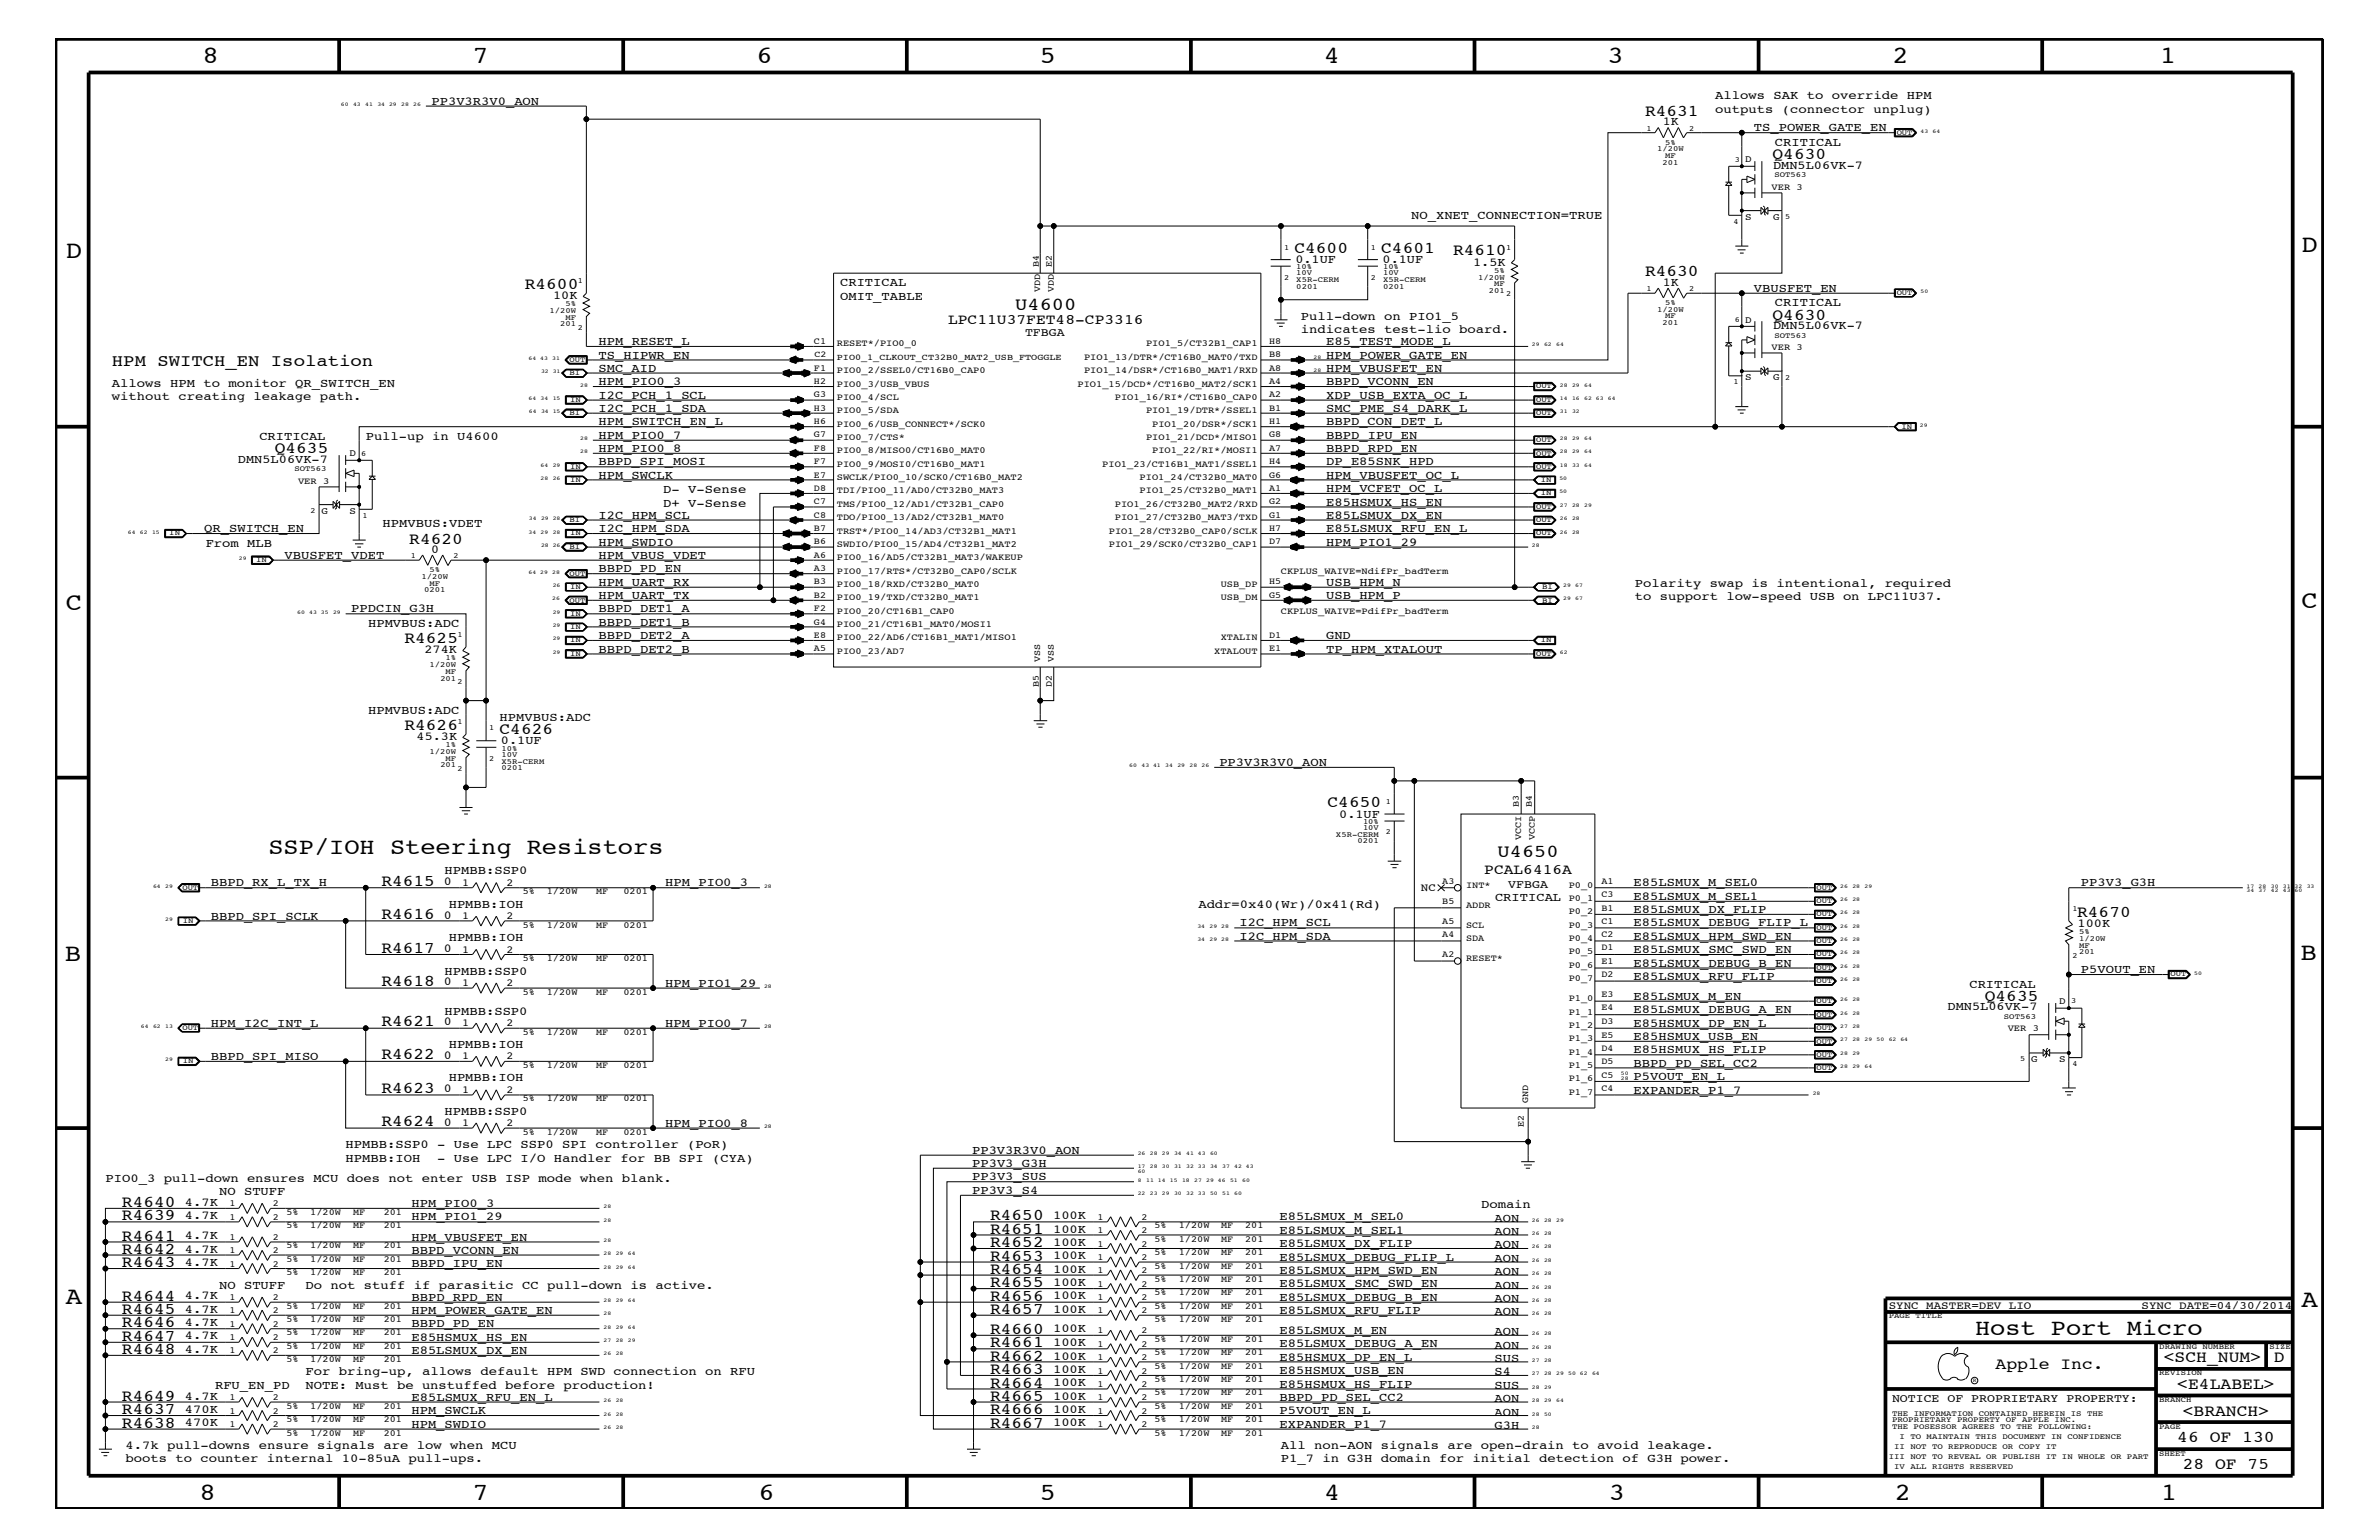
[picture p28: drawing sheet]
<svg xmlns="http://www.w3.org/2000/svg" width="432mm" height="279mm" viewBox="0 0 432 279" stroke-linecap="round" stroke-linejoin="round" font-family="sans-serif">
<defs><g id="words">
<g font-size="4.5">
<text x="36.7" y="11.5">8</text>
<text x="85.8" y="11.5">7</text>
<text x="137.3" y="11.5">6</text>
<text x="188.7" y="11.5">5</text>
<text x="240.3" y="11.5">4</text>
<text x="291.8" y="11.5">3</text>
<text x="343.5" y="11.5">2</text>
<text x="392" y="11.5">1</text>
<text x="11.9" y="46.8">D</text>
<text x="417.7" y="45.7">D</text>
<text x="11.9" y="110.6">C</text>
<text x="417.7" y="110.4">C</text>
<text x="11.8" y="174.3">B</text>
<text x="417.6" y="174.2">B</text>
<text x="11.9" y="236.7">A</text>
<text x="417.7" y="237.1">A</text>
<text x="36.2" y="272.1">8</text>
<text x="85.8" y="272.1">7</text>
<text x="137.7" y="272.1">6</text>
<text x="188.7" y="272.1">5</text>
<text x="240.4" y="272.1">4</text>
<text x="292" y="272.1">3</text>
<text x="343.9" y="272.1">2</text>
<text x="392.2" y="272.1">1</text>
</g>
<g font-size="4.1">
<text x="48.7" y="155">SSP/IOH Steering Resistors</text>
<text x="358.5" y="242.3">Host Port Micro</text>
</g>
<g font-size="3.3">
<text x="184.3" y="56.2">U4600</text>
<text x="271.8" y="155.6">U4650</text>
</g>
<g font-size="3">
<text x="298.6" y="21">R4631</text>
<text x="321.7" y="28.9">Q4630</text>
<text x="234.9" y="45.9">C4600</text>
<text x="250.7" y="45.9">C4601</text>
<text x="263.7" y="46.3">R4610</text>
<text x="95.2" y="52.4">R4600</text>
<text x="298.6" y="50.2">R4630</text>
<text x="321.7" y="58">Q4630</text>
<text x="20.3" y="66.5">HPM SWITCH_EN Isolation</text>
<text x="49.9" y="82.2">Q4635</text>
<text x="74.3" y="98.7">R4620</text>
<text x="73.4" y="116.7">R4625</text>
<text x="73.4" y="132.4">R4626</text>
<text x="90.7" y="133.2">C4626</text>
<text x="241" y="146.5">C4650</text>
<text x="69.2" y="160.7">R4615</text>
<text x="69.2" y="166.7">R4616</text>
<text x="377" y="166.4">R4670</text>
<text x="69.2" y="172.8">R4617</text>
<text x="69.2" y="178.8">R4618</text>
<text x="360.3" y="181.6">Q4635</text>
<text x="69.2" y="186.1">R4621</text>
<text x="69.2" y="192.2">R4622</text>
<text x="69.2" y="198.2">R4623</text>
<text x="69.2" y="204.3">R4624</text>
<text x="22.1" y="219">R4640</text>
<text x="22.1" y="221.4">R4639</text>
<text x="179.7" y="221.4">R4650</text>
<text x="22.1" y="227.5">R4642</text>
<text x="22.1" y="225.1">R4641</text>
<text x="179.7" y="226.3">R4652</text>
<text x="179.7" y="223.9">R4651</text>
<text x="22.1" y="229.9">R4643</text>
<text x="179.7" y="231.1">R4654</text>
<text x="179.7" y="233.5">R4655</text>
<text x="179.7" y="228.7">R4653</text>
<text x="22.1" y="236">R4644</text>
<text x="22.1" y="238.4">R4645</text>
<text x="179.7" y="238.4">R4657</text>
<text x="179.7" y="236">R4656</text>
<text x="22.1" y="240.8">R4646</text>
<text x="22.1" y="243.3">R4647</text>
<text x="22.1" y="245.6">R4648</text>
<text x="179.7" y="244.5">R4661</text>
<text x="179.7" y="242">R4660</text>
<text x="179.7" y="251.7">R4664</text>
<text x="179.7" y="249.3">R4663</text>
<text x="179.7" y="246.9">R4662</text>
<text x="362.2" y="248.4">Apple Inc.</text>
<text x="392.7" y="247.1">&lt;SCH_NUM&gt;</text>
<text x="395.2" y="252">&lt;E4LABEL&gt;</text>
<text x="412.7" y="247.1">D</text>
<text x="22.1" y="254.2">R4649</text>
<text x="22.1" y="256.6">R4637</text>
<text x="179.7" y="256.6">R4666</text>
<text x="179.7" y="254.2">R4665</text>
<text x="396.2" y="256.8">&lt;BRANCH&gt;</text>
<text x="22.1" y="259">R4638</text>
<text x="179.7" y="259">R4667</text>
<text x="395.2" y="261.6">46 OF 130</text>
<text x="396.2" y="266.6">28 OF 75</text>
</g>
<g font-size="2.6">
<text x="172.1" y="58.9">LPC11U37FET48-CP3316</text>
<text x="269.4" y="158.6">PCAL6416A</text>
</g>
<g font-size="2.2">
<text x="311.3" y="18">Allows SAK to override HPM</text>
<text x="78.3" y="19">PP3V3R3V0_AON</text>
<text x="301.8" y="22.7">1K</text>
<text x="311.3" y="20.4">outputs (connector unplug)</text>
<text x="318.3" y="23.8">TS_POWER_GATE_EN</text>
<text x="322.2" y="26.5">CRITICAL</text>
<text x="321.8" y="30.6">DMN5L06VK-7</text>
<text x="256.1" y="39.7">NO_XNET_CONNECTION=TRUE</text>
<text x="235.1" y="47.7">0.1UF</text>
<text x="251" y="47.7">0.1UF</text>
<text x="152.5" y="51.9">CRITICAL</text>
<text x="267.4" y="48.2">1.5K</text>
<text x="301.8" y="51.8">1K</text>
<text x="318.3" y="52.9">VBUSFET_EN</text>
<text x="100.4" y="54.2">10K</text>
<text x="152.5" y="54.4">OMIT_TABLE</text>
<text x="236.1" y="58">Pull-down on PIO1_5</text>
<text x="321.8" y="59.7">DMN5L06VK-7</text>
<text x="322.2" y="55.6">CRITICAL</text>
<text x="108.6" y="65.1">TS_HIPWR_EN</text>
<text x="108.6" y="62.6">HPM_RESET_L</text>
<text x="236.1" y="60.4">indicates test-lio board.</text>
<text x="240.7" y="62.6">E85_TEST_MODE_L</text>
<text x="240.7" y="65.1">HPM_POWER_GATE_EN</text>
<text x="20.3" y="70.1">Allows HPM to monitor QR_SWITCH_EN</text>
<text x="108.6" y="67.5">SMC_AID</text>
<text x="108.6" y="69.9">HPM_PIO0_3</text>
<text x="240.7" y="67.5">HPM_VBUSFET_EN</text>
<text x="240.7" y="69.9">BBPD_VCONN_EN</text>
<text x="20.3" y="72.6">without creating leakage path.</text>
<text x="108.6" y="74.7">I2C_PCH_1_SDA</text>
<text x="108.6" y="72.3">I2C_PCH_1_SCL</text>
<text x="108.6" y="77.2">HPM_SWITCH_EN_L</text>
<text x="240.7" y="77.2">BBPD_CON_DET_L</text>
<text x="240.7" y="72.3">XDP_USB_EXTA_OC_L</text>
<text x="240.7" y="74.7">SMC_PME_S4_DARK_L</text>
<text x="43.2" y="83.9">DMN5L06VK-7</text>
<text x="47.1" y="79.9">CRITICAL</text>
<text x="66.4" y="79.9">Pull-up in U4600</text>
<text x="108.6" y="82">HPM_PIO0_8</text>
<text x="108.6" y="79.6">HPM_PIO0_7</text>
<text x="240.7" y="79.6">BBPD_IPU_EN</text>
<text x="240.7" y="82">BBPD_RPD_EN</text>
<text x="108.6" y="84.4">BBPD_SPI_MOSI</text>
<text x="108.6" y="86.9">HPM_SWCLK</text>
<text x="120.4" y="89.5">D- V-Sense</text>
<text x="240.7" y="86.9">HPM_VBUSFET_OC_L</text>
<text x="240.7" y="89.3">HPM_VCFET_OC_L</text>
<text x="240.7" y="84.4">DP_E85SNK_HPD</text>
<text x="69.4" y="95.6">HPMVBUS:VDET</text>
<text x="108.6" y="94.2">I2C_HPM_SCL</text>
<text x="120.4" y="92">D+ V-Sense</text>
<text x="240.7" y="94.2">E85LSMUX_DX_EN</text>
<text x="240.7" y="91.7">E85HSMUX_HS_EN</text>
<text x="37.1" y="96.5">QR_SWITCH_EN</text>
<text x="37.3" y="99.3">From MLB</text>
<text x="51.6" y="101.4">VBUSFET_VDET</text>
<text x="78.3" y="100.4">0</text>
<text x="108.6" y="96.5">I2C_HPM_SDA</text>
<text x="108.6" y="99">HPM_SWDIO</text>
<text x="108.6" y="101.4">HPM_VBUS_VDET</text>
<text x="240.7" y="99">HPM_PIO1_29</text>
<text x="240.7" y="96.5">E85LSMUX_RFU_EN_L</text>
<text x="108.6" y="106.3">HPM_UART_RX</text>
<text x="108.6" y="103.8">BBPD_PD_EN</text>
<text x="240.7" y="106.3">USB_HPM_N</text>
<text x="296.8" y="106.5">Polarity swap is intentional, required</text>
<text x="63.8" y="111.1">PPDCIN_G3H</text>
<text x="66.8" y="113.7">HPMVBUS:ADC</text>
<text x="108.6" y="108.7">HPM_UART_TX</text>
<text x="108.6" y="111.1">BBPD_DET1_A</text>
<text x="108.6" y="113.6">BBPD_DET1_B</text>
<text x="240.7" y="108.7">USB_HPM_P</text>
<text x="296.8" y="108.9">to support low-speed USB on LPC11U37.</text>
<text x="77" y="118.5">274K</text>
<text x="108.6" y="118.4">BBPD_DET2_B</text>
<text x="108.6" y="115.9">BBPD_DET2_A</text>
<text x="240.7" y="115.9">GND</text>
<text x="240.7" y="118.4">TP_HPM_XTALOUT</text>
<text x="66.8" y="129.6">HPMVBUS:ADC</text>
<text x="90.7" y="130.8">HPMVBUS:ADC</text>
<text x="75.6" y="134.2">45.3K</text>
<text x="90.9" y="135">0.1UF</text>
<text x="221.3" y="139">PP3V3R3V0_AON</text>
<text x="243.1" y="148.4">0.1UF</text>
<text x="38.3" y="160.8">BBPD_RX_L_TX_H</text>
<text x="80.6" y="160.6">0</text>
<text x="80.7" y="158.6">HPMBB:SSP0</text>
<text x="120.7" y="160.8">HPM_PIO0_3</text>
<text x="296.5" y="160.8">E85LSMUX_M_SEL0</text>
<text x="377.7" y="160.8">PP3V3_G3H</text>
<text x="38.3" y="166.9">BBPD_SPI_SCLK</text>
<text x="80.6" y="166.7">0</text>
<text x="81.4" y="164.7">HPMBB:IOH</text>
<text x="217.5" y="164.7">Addr=0x40(Wr)/0x41(Rd)</text>
<text x="271.4" y="163.5">CRITICAL</text>
<text x="296.5" y="163.3">E85LSMUX_M_SEL1</text>
<text x="296.5" y="165.6">E85LSMUX_DX_FLIP</text>
<text x="80.6" y="172.7">0</text>
<text x="81.4" y="170.7">HPMBB:IOH</text>
<text x="225" y="170.5">I2C_HPM_SDA</text>
<text x="225" y="168.1">I2C_HPM_SCL</text>
<text x="296.5" y="168.1">E85LSMUX_DEBUG_FLIP_L</text>
<text x="296.5" y="170.5">E85LSMUX_HPM_SWD_EN</text>
<text x="296.5" y="172.9">E85LSMUX_SMC_SWD_EN</text>
<text x="377.1" y="168.2">100K</text>
<text x="80.6" y="178.8">0</text>
<text x="80.7" y="176.8">HPMBB:SSP0</text>
<text x="120.7" y="179">HPM_PIO1_29</text>
<text x="296.5" y="175.4">E85LSMUX_DEBUG_B_EN</text>
<text x="296.5" y="177.7">E85LSMUX_RFU_FLIP</text>
<text x="357.5" y="179.3">CRITICAL</text>
<text x="377.7" y="176.6">P5VOUT_EN</text>
<text x="80.7" y="184.1">HPMBB:SSP0</text>
<text x="296.5" y="181.4">E85LSMUX_M_EN</text>
<text x="296.5" y="183.8">E85LSMUX_DEBUG_A_EN</text>
<text x="353.5" y="183.3">DMN5L06VK-7</text>
<text x="38.3" y="186.3">HPM_I2C_INT_L</text>
<text x="80.6" y="186">0</text>
<text x="81.4" y="190.2">HPMBB:IOH</text>
<text x="120.7" y="186.3">HPM_PIO0_7</text>
<text x="296.5" y="188.7">E85HSMUX_USB_EN</text>
<text x="296.5" y="191.1">E85HSMUX_HS_FLIP</text>
<text x="296.5" y="186.3">E85HSMUX_DP_EN_L</text>
<text x="38.3" y="192.3">BBPD_SPI_MISO</text>
<text x="80.6" y="192.1">0</text>
<text x="81.4" y="196.2">HPMBB:IOH</text>
<text x="296.5" y="193.6">BBPD_PD_SEL_CC2</text>
<text x="296.5" y="195.9">P5VOUT_EN_L</text>
<text x="80.6" y="198.1">0</text>
<text x="80.7" y="202.3">HPMBB:SSP0</text>
<text x="296.5" y="198.4">EXPANDER_P1_7</text>
<text x="62.7" y="208.3">HPMBB:SSP0 - Use LPC SSP0 SPI controller (PoR)</text>
<text x="80.6" y="204.2">0</text>
<text x="120.7" y="204.4">HPM_PIO0_8</text>
<text x="176.4" y="209.3">PP3V3R3V0_AON</text>
<text x="19.1" y="214.4">PIO0_3 pull-down ensures MCU does not enter USB ISP mode when blank.</text>
<text x="62.7" y="210.8">HPMBB:IOH</text>
<text x="79.4" y="210.8">- Use LPC I/O Handler for BB SPI (CYA)</text>
<text x="176.4" y="211.7">PP3V3_G3H</text>
<text x="176.4" y="214.2">PP3V3_SUS</text>
<text x="33.6" y="218.7">4.7K</text>
<text x="33.6" y="221.2">4.7K</text>
<text x="39.8" y="216.9">NO STUFF</text>
<text x="74.7" y="221.4">HPM_PIO1_29</text>
<text x="74.7" y="219">HPM_PIO0_3</text>
<text x="176.4" y="216.6">PP3V3_S4</text>
<text x="191.1" y="221.2">100K</text>
<text x="232.2" y="221.4">E85LSMUX_M_SEL0</text>
<text x="268.8" y="219.2">Domain</text>
<text x="271.3" y="221.7">AON</text>
<text x="33.6" y="227.3">4.7K</text>
<text x="33.6" y="224.8">4.7K</text>
<text x="74.7" y="227.5">BBPD_VCONN_EN</text>
<text x="74.7" y="225.1">HPM_VBUSFET_EN</text>
<text x="191.1" y="226">100K</text>
<text x="191.1" y="223.6">100K</text>
<text x="232.2" y="226.3">E85LSMUX_DX_FLIP</text>
<text x="232.2" y="223.9">E85LSMUX_M_SEL1</text>
<text x="271.3" y="224.1">AON</text>
<text x="271.3" y="226.5">AON</text>
<text x="33.6" y="229.6">4.7K</text>
<text x="39.8" y="233.8">NO STUFF</text>
<text x="55.5" y="233.8">Do not stuff if parasitic CC pull-down is active.</text>
<text x="74.7" y="229.9">BBPD_IPU_EN</text>
<text x="191.1" y="230.9">100K</text>
<text x="191.1" y="233.3">100K</text>
<text x="191.1" y="228.5">100K</text>
<text x="232.2" y="231.1">E85LSMUX_HPM_SWD_EN</text>
<text x="232.2" y="228.7">E85LSMUX_DEBUG_FLIP_L</text>
<text x="232.2" y="233.5">E85LSMUX_SMC_SWD_EN</text>
<text x="271.3" y="233.8">AON</text>
<text x="271.3" y="229">AON</text>
<text x="271.3" y="231.3">AON</text>
<text x="33.6" y="238.2">4.7K</text>
<text x="33.6" y="235.7">4.7K</text>
<text x="74.7" y="238.4">HPM_POWER_GATE_EN</text>
<text x="74.7" y="236">BBPD_RPD_EN</text>
<text x="191.1" y="238.2">100K</text>
<text x="191.1" y="235.7">100K</text>
<text x="232.2" y="236">E85LSMUX_DEBUG_B_EN</text>
<text x="232.2" y="238.4">E85LSMUX_RFU_FLIP</text>
<text x="271.3" y="236.2">AON</text>
<text x="271.3" y="238.6">AON</text>
<text x="33.6" y="240.6">4.7K</text>
<text x="33.6" y="243">4.7K</text>
<text x="33.6" y="245.4">4.7K</text>
<text x="74.7" y="240.8">BBPD_PD_EN</text>
<text x="74.7" y="243.3">E85HSMUX_HS_EN</text>
<text x="74.7" y="245.6">E85LSMUX_DX_EN</text>
<text x="191.1" y="244.2">100K</text>
<text x="191.1" y="241.8">100K</text>
<text x="232.2" y="242">E85LSMUX_M_EN</text>
<text x="232.2" y="244.5">E85LSMUX_DEBUG_A_EN</text>
<text x="271.3" y="242.3">AON</text>
<text x="271.3" y="244.7">AON</text>
<text x="39" y="252">RFU_EN_PD</text>
<text x="55.5" y="252">NOTE: Must be unstuffed before production!</text>
<text x="55.5" y="249.5">For bring-up, allows default HPM SWD connection on RFU</text>
<text x="191.1" y="251.5">100K</text>
<text x="191.1" y="249">100K</text>
<text x="191.1" y="246.7">100K</text>
<text x="232.2" y="249.3">E85HSMUX_USB_EN</text>
<text x="232.2" y="251.7">E85HSMUX_HS_FLIP</text>
<text x="232.2" y="246.9">E85HSMUX_DP_EN_L</text>
<text x="271.3" y="252">SUS</text>
<text x="271.3" y="249.5">S4</text>
<text x="271.3" y="247.1">SUS</text>
<text x="33.6" y="253.9">4.7K</text>
<text x="33.6" y="256.3">470K</text>
<text x="74.7" y="254.2">E85LSMUX_RFU_EN_L</text>
<text x="74.7" y="256.6">HPM_SWCLK</text>
<text x="191.1" y="256.3">100K</text>
<text x="191.1" y="253.9">100K</text>
<text x="232.2" y="256.6">P5VOUT_EN_L</text>
<text x="232.2" y="254.2">BBPD_PD_SEL_CC2</text>
<text x="271.3" y="254.4">AON</text>
<text x="271.3" y="256.8">AON</text>
<text x="22.8" y="262.9">4.7k pull-downs ensure signals are low when MCU</text>
<text x="33.6" y="258.8">470K</text>
<text x="74.7" y="259">HPM_SWDIO</text>
<text x="191.1" y="258.8">100K</text>
<text x="232.2" y="259">EXPANDER_P1_7</text>
<text x="232.5" y="262.9">All non-AON signals are open-drain to avoid leakage.</text>
<text x="271.3" y="259.3">G3H</text>
<text x="22.8" y="265.3">boots to counter internal 10-85uA pull-ups.</text>
<text x="232.5" y="265.3">P1_7 in G3H domain for initial detection of G3H power.</text>
</g>
<g font-size="2.1">
<text x="186.1" y="60.9">TFBGA</text>
<text x="273.8" y="161.1">VFBGA</text>
<text x="343.4" y="254.4">NOTICE OF PROPRIETARY PROPERTY:</text>
</g>
<g font-size="2">
<text x="257.9" y="161.7">NC</text>
<text x="342.8" y="237.4">SYNC_MASTER=DEV_LIO</text>
<text x="388.7" y="237.4">SYNC_DATE=04/30/2014</text>
</g>
<g font-size="1.9">
<text x="83.9" y="160.7">1</text>
<text x="91.9" y="160.7">2</text>
<text x="83.9" y="166.7">1</text>
<text x="91.9" y="166.7">2</text>
<text x="83.9" y="172.8">1</text>
<text x="91.9" y="172.8">2</text>
<text x="83.9" y="178.8">1</text>
<text x="91.9" y="178.8">2</text>
<text x="83.9" y="186.1">1</text>
<text x="91.9" y="186.1">2</text>
<text x="83.9" y="192.2">1</text>
<text x="91.9" y="192.2">2</text>
<text x="83.9" y="198.2">1</text>
<text x="91.9" y="198.2">2</text>
<text x="83.9" y="204.3">1</text>
<text x="91.9" y="204.3">2</text>
</g>
<g font-size="1.8">
<text x="316.7" y="29.4">D</text>
<text x="316.7" y="40">S</text>
<text x="321.8" y="40">G</text>
<text x="316.7" y="58.5">D</text>
<text x="316.7" y="69">S</text>
<text x="321.8" y="69">G</text>
<text x="63.4" y="82.7">D</text>
<text x="58.3" y="93.3">G</text>
<text x="63.4" y="93.3">S</text>
<text x="373.7" y="182.1">D</text>
<text x="368.6" y="192.7">G</text>
<text x="373.7" y="192.7">S</text>
</g>
<g font-size="1.7">
<text x="321.6" y="34.4">VER 3</text>
<text x="188.6" y="48.5" transform="rotate(-90 188.6 48.5)">B4</text>
<text x="188.8" y="53" transform="rotate(-90 188.8 53)">VDD</text>
<text x="190.9" y="48.5" transform="rotate(-90 190.9 48.5)">E2</text>
<text x="191.3" y="53" transform="rotate(-90 191.3 53)">VDD</text>
<text x="147.7" y="62.4">C1</text>
<text x="151.9" y="62.9">RESET*/PIO0_0</text>
<text x="196.8" y="65.3">PIO1_13/DTR*/CT16B0_MAT0/TXD</text>
<text x="208" y="62.9">PIO1_5/CT32B1_CAP1</text>
<text x="230.4" y="64.8">B8</text>
<text x="230.4" y="62.4">H8</text>
<text x="321.6" y="63.4">VER 3</text>
<text x="147.7" y="67.3">F1</text>
<text x="147.7" y="69.7">H2</text>
<text x="151.9" y="67.7">PIO0_2/SSEL0/CT16B0_CAP0</text>
<text x="151.9" y="70.1">PIO0_3/USB_VBUS</text>
<text x="195.6" y="70.1">PIO1_15/DCD*/CT16B0_MAT2/SCK1</text>
<text x="196.8" y="67.7">PIO1_14/DSR*/CT16B0_MAT1/RXD</text>
<text x="230.4" y="67.3">A8</text>
<text x="230.4" y="69.7">A4</text>
<text x="147.7" y="72.1">G3</text>
<text x="147.7" y="74.5">H3</text>
<text x="147.7" y="77">H6</text>
<text x="151.9" y="77.4">PIO0_6/USB_CONNECT*/SCK0</text>
<text x="151.9" y="72.6">PIO0_4/SCL</text>
<text x="151.9" y="75">PIO0_5/SDA</text>
<text x="202.4" y="72.6">PIO1_16/RI*/CT16B0_CAP0</text>
<text x="208" y="75">PIO1_19/DTR*/SSEL1</text>
<text x="209.1" y="77.4">PIO1_20/DSR*/SCK1</text>
<text x="230.4" y="72.1">A2</text>
<text x="230.4" y="74.5">B1</text>
<text x="230.4" y="77">H1</text>
<text x="147.7" y="79.4">G7</text>
<text x="147.7" y="81.8">F8</text>
<text x="151.9" y="82.2">PIO0_8/MISO0/CT16B0_MAT0</text>
<text x="151.9" y="79.9">PIO0_7/CTS*</text>
<text x="208" y="79.9">PIO1_21/DCD*/MISO1</text>
<text x="209.1" y="82.2">PIO1_22/RI*/MOSI1</text>
<text x="230.4" y="79.4">G8</text>
<text x="230.4" y="81.8">A7</text>
<text x="54.1" y="87.7">VER 3</text>
<text x="147.7" y="84.2">F7</text>
<text x="147.7" y="86.6">E7</text>
<text x="147.7" y="89.1">D8</text>
<text x="151.9" y="87.1">SWCLK/PIO0_10/SCK0/CT16B0_MAT2</text>
<text x="151.9" y="89.5">TDI/PIO0_11/AD0/CT32B0_MAT3</text>
<text x="151.9" y="84.7">PIO0_9/MOSI0/CT16B0_MAT1</text>
<text x="200.1" y="84.7">PIO1_23/CT16B1_MAT1/SSEL1</text>
<text x="206.8" y="89.5">PIO1_25/CT32B0_MAT1</text>
<text x="206.8" y="87.1">PIO1_24/CT32B0_MAT0</text>
<text x="230.4" y="84.2">H4</text>
<text x="230.4" y="86.6">G6</text>
<text x="230.4" y="89.1">A1</text>
<text x="147.7" y="93.9">C8</text>
<text x="147.7" y="91.5">C7</text>
<text x="151.9" y="92">TMS/PIO0_12/AD1/CT32B1_CAP0</text>
<text x="151.9" y="94.3">TDO/PIO0_13/AD2/CT32B1_MAT0</text>
<text x="202.4" y="92">PIO1_26/CT32B0_MAT2/RXD</text>
<text x="202.4" y="94.3">PIO1_27/CT32B0_MAT3/TXD</text>
<text x="230.4" y="91.5">G2</text>
<text x="230.4" y="93.9">G1</text>
<text x="147.7" y="101.2">A6</text>
<text x="147.7" y="98.7">B6</text>
<text x="147.7" y="96.4">B7</text>
<text x="151.9" y="99.3">SWDIO/PIO0_15/AD4/CT32B1_MAT2</text>
<text x="151.9" y="96.8">TRST*/PIO0_14/AD3/CT32B1_MAT1</text>
<text x="151.9" y="101.6">PIO0_16/AD5/CT32B1_MAT3/WAKEUP</text>
<text x="201.3" y="96.8">PIO1_28/CT32B0_CAP0/SCLK</text>
<text x="201.3" y="99.3">PIO1_29/SCK0/CT32B0_CAP1</text>
<text x="230.4" y="96.4">H7</text>
<text x="230.4" y="98.7">D7</text>
<text x="147.7" y="103.7">A3</text>
<text x="147.7" y="106">B3</text>
<text x="151.9" y="104.1">PIO0_17/RTS*/CT32B0_CAP0/SCLK</text>
<text x="151.9" y="106.5">PIO0_18/RXD/CT32B0_MAT0</text>
<text x="221.6" y="106.5">USB_DP</text>
<text x="230.4" y="106">H5</text>
<text x="232.5" y="104.1">CKPLUS_WAIVE=NdifPr_badTerm</text>
<text x="147.7" y="108.5">B2</text>
<text x="147.7" y="110.9">F2</text>
<text x="147.7" y="113.3">G4</text>
<text x="151.9" y="111.4">PIO0_20/CT16B1_CAP0</text>
<text x="151.9" y="108.9">PIO0_19/TXD/CT32B0_MAT1</text>
<text x="151.9" y="113.7">PIO0_21/CT16B1_MAT0/MOSI1</text>
<text x="221.6" y="108.9">USB_DM</text>
<text x="230.4" y="108.5">G5</text>
<text x="232.5" y="111.4">CKPLUS_WAIVE=PdifPr_badTerm</text>
<text x="147.7" y="115.8">E8</text>
<text x="147.7" y="118.1">A5</text>
<text x="151.9" y="118.6">PIO0_23/AD7</text>
<text x="151.9" y="116.2">PIO0_22/AD6/CT16B1_MAT1/MISO1</text>
<text x="220.4" y="118.6">XTALOUT</text>
<text x="221.6" y="116.2">XTALIN</text>
<text x="230.4" y="115.8">D1</text>
<text x="230.4" y="118.1">E1</text>
<text x="188.6" y="124.6" transform="rotate(-90 188.6 124.6)">B5</text>
<text x="188.8" y="120.2" transform="rotate(-90 188.8 120.2)">VSS</text>
<text x="190.9" y="124.6" transform="rotate(-90 190.9 124.6)">D2</text>
<text x="191.3" y="120.2" transform="rotate(-90 191.3 120.2)">VSS</text>
<text x="275.7" y="146.5" transform="rotate(-90 275.7 146.5)">B3</text>
<text x="278" y="146.5" transform="rotate(-90 278 146.5)">B4</text>
<text x="276.1" y="152.4" transform="rotate(-90 276.1 152.4)">VCCI</text>
<text x="278.6" y="152.4" transform="rotate(-90 278.6 152.4)">VCCP</text>
<text x="261.8" y="160.3">A3</text>
<text x="266.1" y="161.1">INT*</text>
<text x="284.7" y="161.1">P0_0</text>
<text x="290.7" y="160.3">A1</text>
<text x="94.9" y="162.2">5%</text>
<text x="99.2" y="162.2">1/20W</text>
<text x="108.2" y="162.2">MF</text>
<text x="113.2" y="162.2">0201</text>
<text x="261.8" y="163.9">B5</text>
<text x="261.8" y="167.6">A5</text>
<text x="266.1" y="164.7">ADDR</text>
<text x="284.7" y="163.5">P0_1</text>
<text x="284.7" y="165.9">P0_2</text>
<text x="290.7" y="162.8">C3</text>
<text x="290.7" y="165.2">B1</text>
<text x="290.7" y="167.6">C1</text>
<text x="94.9" y="168.3">5%</text>
<text x="99.2" y="168.3">1/20W</text>
<text x="108.2" y="168.3">MF</text>
<text x="113.2" y="168.3">0201</text>
<text x="261.8" y="173.7">A2</text>
<text x="261.8" y="170">A4</text>
<text x="266.1" y="168.3">SCL</text>
<text x="266.1" y="170.7">SDA</text>
<text x="284.7" y="168.3">P0_3</text>
<text x="284.7" y="170.7">P0_4</text>
<text x="284.7" y="173.2">P0_5</text>
<text x="290.7" y="170">C2</text>
<text x="290.7" y="172.4">D1</text>
<text x="94.9" y="174.4">5%</text>
<text x="99.2" y="174.4">1/20W</text>
<text x="108.2" y="174.4">MF</text>
<text x="113.2" y="174.4">0201</text>
<text x="266.1" y="174.4">RESET*</text>
<text x="284.7" y="175.6">P0_6</text>
<text x="284.7" y="178">P0_7</text>
<text x="290.7" y="174.9">E1</text>
<text x="290.7" y="177.3">D2</text>
<text x="94.9" y="180.5">5%</text>
<text x="99.2" y="180.5">1/20W</text>
<text x="108.2" y="180.5">MF</text>
<text x="113.2" y="180.5">0201</text>
<text x="284.7" y="184.1">P1_1</text>
<text x="284.7" y="181.6">P1_0</text>
<text x="290.7" y="181">E3</text>
<text x="290.7" y="183.3">E4</text>
<text x="290.7" y="185.8">D3</text>
<text x="94.9" y="187.7">5%</text>
<text x="99.2" y="187.7">1/20W</text>
<text x="108.2" y="187.7">MF</text>
<text x="113.2" y="187.7">0201</text>
<text x="284.7" y="188.9">P1_3</text>
<text x="284.7" y="186.5">P1_2</text>
<text x="284.7" y="191.4">P1_4</text>
<text x="290.7" y="188.2">E5</text>
<text x="290.7" y="190.6">D4</text>
<text x="364.4" y="187.1">VER 3</text>
<text x="94.9" y="193.7">5%</text>
<text x="99.2" y="193.7">1/20W</text>
<text x="108.2" y="193.7">MF</text>
<text x="113.2" y="193.7">0201</text>
<text x="284.7" y="193.7">P1_5</text>
<text x="284.7" y="196.2">P1_6</text>
<text x="290.7" y="193.1">D5</text>
<text x="290.7" y="195.5">C5</text>
<text x="290.7" y="197.9">C4</text>
<text x="94.9" y="199.8">5%</text>
<text x="99.2" y="199.8">1/20W</text>
<text x="108.2" y="199.8">MF</text>
<text x="113.2" y="199.8">0201</text>
<text x="277.4" y="200.2" transform="rotate(-90 277.4 200.2)">GND</text>
<text x="284.7" y="198.7">P1_7</text>
<text x="94.9" y="205.9">5%</text>
<text x="99.2" y="205.9">1/20W</text>
<text x="108.2" y="205.9">MF</text>
<text x="113.2" y="205.9">0201</text>
<text x="276.6" y="204.5" transform="rotate(-90 276.6 204.5)">E2</text>
<text x="41.7" y="218.9">1</text>
<text x="41.7" y="221.3">1</text>
<text x="49.5" y="218.9">2</text>
<text x="49.5" y="221.3">2</text>
<text x="52" y="220.4">5%</text>
<text x="56.3" y="220.4">1/20W</text>
<text x="64.1" y="220.4">MF</text>
<text x="69.6" y="220.4">201</text>
<text x="199.2" y="221.3">1</text>
<text x="207.2" y="221.3">2</text>
<text x="41.7" y="227.4">1</text>
<text x="41.7" y="224.9">1</text>
<text x="49.5" y="227.4">2</text>
<text x="49.5" y="224.9">2</text>
<text x="52" y="226.5">5%</text>
<text x="52" y="222.9">5%</text>
<text x="56.3" y="226.5">1/20W</text>
<text x="56.3" y="222.9">1/20W</text>
<text x="64.1" y="226.5">MF</text>
<text x="64.1" y="222.9">MF</text>
<text x="69.6" y="222.9">201</text>
<text x="69.6" y="226.5">201</text>
<text x="199.2" y="226.2">1</text>
<text x="199.2" y="223.7">1</text>
<text x="207.2" y="226.2">2</text>
<text x="207.2" y="223.7">2</text>
<text x="209.6" y="227.7">5%</text>
<text x="209.6" y="225.3">5%</text>
<text x="209.6" y="222.9">5%</text>
<text x="214" y="227.7">1/20W</text>
<text x="214" y="225.3">1/20W</text>
<text x="214" y="222.9">1/20W</text>
<text x="221.7" y="227.7">MF</text>
<text x="221.7" y="225.3">MF</text>
<text x="221.7" y="222.9">MF</text>
<text x="226" y="227.7">201</text>
<text x="226" y="225.3">201</text>
<text x="226" y="222.9">201</text>
<text x="41.7" y="229.8">1</text>
<text x="49.5" y="229.8">2</text>
<text x="52" y="231.3">5%</text>
<text x="52" y="229">5%</text>
<text x="56.3" y="231.3">1/20W</text>
<text x="56.3" y="229">1/20W</text>
<text x="64.1" y="231.3">MF</text>
<text x="64.1" y="229">MF</text>
<text x="69.6" y="231.3">201</text>
<text x="69.6" y="229">201</text>
<text x="199.2" y="231">1</text>
<text x="199.2" y="233.5">1</text>
<text x="199.2" y="228.5">1</text>
<text x="207.2" y="231">2</text>
<text x="207.2" y="233.5">2</text>
<text x="207.2" y="228.5">2</text>
<text x="209.6" y="232.6">5%</text>
<text x="209.6" y="230.2">5%</text>
<text x="214" y="232.6">1/20W</text>
<text x="214" y="230.2">1/20W</text>
<text x="221.7" y="232.6">MF</text>
<text x="221.7" y="230.2">MF</text>
<text x="226" y="232.6">201</text>
<text x="226" y="230.2">201</text>
<text x="41.7" y="235.8">1</text>
<text x="41.7" y="238.3">1</text>
<text x="49.5" y="235.8">2</text>
<text x="49.5" y="238.3">2</text>
<text x="52" y="237.4">5%</text>
<text x="52" y="239.9">5%</text>
<text x="56.3" y="237.4">1/20W</text>
<text x="56.3" y="239.9">1/20W</text>
<text x="64.1" y="237.4">MF</text>
<text x="64.1" y="239.9">MF</text>
<text x="69.6" y="237.4">201</text>
<text x="69.6" y="239.9">201</text>
<text x="199.2" y="238.3">1</text>
<text x="199.2" y="235.8">1</text>
<text x="207.2" y="238.3">2</text>
<text x="207.2" y="235.8">2</text>
<text x="209.6" y="239.9">5%</text>
<text x="209.6" y="237.4">5%</text>
<text x="209.6" y="235">5%</text>
<text x="214" y="239.9">1/20W</text>
<text x="214" y="237.4">1/20W</text>
<text x="214" y="235">1/20W</text>
<text x="221.7" y="239.9">MF</text>
<text x="221.7" y="237.4">MF</text>
<text x="221.7" y="235">MF</text>
<text x="226" y="239.9">201</text>
<text x="226" y="237.4">201</text>
<text x="226" y="235">201</text>
<text x="41.7" y="240.7">1</text>
<text x="41.7" y="243.1">1</text>
<text x="41.7" y="245.6">1</text>
<text x="49.5" y="240.7">2</text>
<text x="49.5" y="243.1">2</text>
<text x="49.5" y="245.6">2</text>
<text x="52" y="242.3">5%</text>
<text x="52" y="244.7">5%</text>
<text x="56.3" y="242.3">1/20W</text>
<text x="56.3" y="244.7">1/20W</text>
<text x="64.1" y="242.3">MF</text>
<text x="64.1" y="244.7">MF</text>
<text x="69.6" y="242.3">201</text>
<text x="69.6" y="244.7">201</text>
<text x="199.2" y="244.4">1</text>
<text x="199.2" y="241.9">1</text>
<text x="207.2" y="244.4">2</text>
<text x="207.2" y="241.9">2</text>
<text x="209.6" y="245.9">5%</text>
<text x="209.6" y="243.5">5%</text>
<text x="214" y="245.9">1/20W</text>
<text x="214" y="243.5">1/20W</text>
<text x="221.7" y="245.9">MF</text>
<text x="221.7" y="243.5">MF</text>
<text x="226" y="245.9">201</text>
<text x="226" y="243.5">201</text>
<text x="52" y="247.1">5%</text>
<text x="56.3" y="247.1">1/20W</text>
<text x="64.1" y="247.1">MF</text>
<text x="69.6" y="247.1">201</text>
<text x="199.2" y="251.6">1</text>
<text x="199.2" y="249.2">1</text>
<text x="199.2" y="246.7">1</text>
<text x="207.2" y="251.6">2</text>
<text x="207.2" y="249.2">2</text>
<text x="207.2" y="246.7">2</text>
<text x="209.6" y="250.7">5%</text>
<text x="209.6" y="248.4">5%</text>
<text x="214" y="250.7">1/20W</text>
<text x="214" y="248.4">1/20W</text>
<text x="221.7" y="250.7">MF</text>
<text x="221.7" y="248.4">MF</text>
<text x="226" y="250.7">201</text>
<text x="226" y="248.4">201</text>
<text x="41.7" y="254">1</text>
<text x="41.7" y="256.5">1</text>
<text x="49.5" y="254">2</text>
<text x="49.5" y="256.5">2</text>
<text x="52" y="255.6">5%</text>
<text x="56.3" y="255.6">1/20W</text>
<text x="64.1" y="255.6">MF</text>
<text x="69.6" y="255.6">201</text>
<text x="199.2" y="256.5">1</text>
<text x="199.2" y="254">1</text>
<text x="207.2" y="256.5">2</text>
<text x="207.2" y="254">2</text>
<text x="209.6" y="253.2">5%</text>
<text x="209.6" y="255.6">5%</text>
<text x="214" y="253.2">1/20W</text>
<text x="214" y="255.6">1/20W</text>
<text x="221.7" y="253.2">MF</text>
<text x="221.7" y="255.6">MF</text>
<text x="226" y="253.2">201</text>
<text x="226" y="255.6">201</text>
<text x="41.7" y="258.9">1</text>
<text x="49.5" y="258.9">2</text>
<text x="52" y="258">5%</text>
<text x="52" y="260.5">5%</text>
<text x="56.3" y="258">1/20W</text>
<text x="56.3" y="260.5">1/20W</text>
<text x="64.1" y="258">MF</text>
<text x="64.1" y="260.5">MF</text>
<text x="69.6" y="260.5">201</text>
<text x="69.6" y="258">201</text>
<text x="199.2" y="258.9">1</text>
<text x="207.2" y="258.9">2</text>
<text x="209.5" y="258">5%</text>
<text x="209.6" y="260.5">5%</text>
<text x="214" y="258">1/20W</text>
<text x="214" y="260.5">1/20W</text>
<text x="221.7" y="258">MF</text>
<text x="221.7" y="260.5">MF</text>
<text x="226" y="258">201</text>
<text x="226" y="260.5">201</text>
</g>
<g font-size="1.6">
<text x="147.8" y="64.7">C2</text>
<text x="151.9" y="65.3">PIO0_1_CLKOUT_CT32B0_MAT2_USB_FTOGGLE</text>
</g>
<g font-size="1.4">
<text x="298.9" y="23.7">1</text>
<text x="306.6" y="23.7">2</text>
<text x="300.8" y="27.5">1/20W</text>
<text x="301.8" y="29.9">201</text>
<text x="302.2" y="26.3">5%</text>
<text x="302.2" y="28.6">MF</text>
<text x="314.9" y="29.3">3</text>
<text x="344.3" y="24.4">OUT</text>
<text x="322.1" y="32.2">SOT563</text>
<text x="314.6" y="40.6">4</text>
<text x="324" y="39.8">5</text>
<text x="233.1" y="45.3">1</text>
<text x="248.8" y="45.3">1</text>
<text x="273.4" y="45.3">1</text>
<text x="104.9" y="51.3">1</text>
<text x="233.1" y="50.7">2</text>
<text x="235.3" y="51.3">X5R-CERM</text>
<text x="235.3" y="50">10V</text>
<text x="235.3" y="52.4">0201</text>
<text x="235.3" y="48.9">10%</text>
<text x="248.8" y="50.7">2</text>
<text x="251" y="48.9">10%</text>
<text x="251" y="51.3">X5R-CERM</text>
<text x="251" y="50">10V</text>
<text x="251" y="52.4">0201</text>
<text x="268.3" y="50.7">1/20W</text>
<text x="270.3" y="53.2">201</text>
<text x="271.2" y="51.9">MF</text>
<text x="271.2" y="49.6">5%</text>
<text x="273.4" y="53.8">2</text>
<text x="298.9" y="52.8">1</text>
<text x="306.6" y="52.8">2</text>
<text x="344.3" y="53.5">OUT</text>
<text x="99.7" y="56.8">1/20W</text>
<text x="101.7" y="59.2">201</text>
<text x="102.6" y="55.6">5%</text>
<text x="102.6" y="58">MF</text>
<text x="104.9" y="59.8">2</text>
<text x="300.8" y="56.6">1/20W</text>
<text x="301.8" y="59">201</text>
<text x="302.2" y="55.3">5%</text>
<text x="302.2" y="57.8">MF</text>
<text x="314.9" y="58.4">6</text>
<text x="103.4" y="65.6">OUT</text>
<text x="322.1" y="61.3">SOT563</text>
<text x="103.4" y="68.1">BI</text>
<text x="278.8" y="70.5">OUT</text>
<text x="314.6" y="69.6">1</text>
<text x="324" y="68.9">2</text>
<text x="103.4" y="75.4">BI</text>
<text x="103.5" y="72.9">IN</text>
<text x="278.8" y="75.4">OUT</text>
<text x="278.8" y="72.9">OUT</text>
<text x="345.1" y="77.8">IN</text>
<text x="65.5" y="82.7">6</text>
<text x="278.8" y="82.7">OUT</text>
<text x="278.8" y="80.2">OUT</text>
<text x="53.4" y="85.5">SOT563</text>
<text x="103.5" y="85">IN</text>
<text x="103.5" y="87.5">IN</text>
<text x="278.8" y="85">OUT</text>
<text x="279.7" y="87.5">IN</text>
<text x="279.7" y="89.9">IN</text>
<text x="56.4" y="93.2">2</text>
<text x="65.8" y="93.9">1</text>
<text x="103.4" y="94.8">BI</text>
<text x="278.8" y="92.3">OUT</text>
<text x="278.8" y="94.8">OUT</text>
<text x="30.7" y="97.1">IN</text>
<text x="74.6" y="101.3">1</text>
<text x="82.3" y="101.3">2</text>
<text x="103.4" y="99.6">BI</text>
<text x="103.5" y="97.1">IN</text>
<text x="278.8" y="97.1">OUT</text>
<text x="46.5" y="102.1">IN</text>
<text x="76.5" y="105">1/20W</text>
<text x="77" y="107.5">0201</text>
<text x="77.9" y="103.8">5%</text>
<text x="77.9" y="106.3">MF</text>
<text x="103.4" y="104.4">OUT</text>
<text x="103.5" y="106.9">IN</text>
<text x="279.9" y="106.9">BI</text>
<text x="103.4" y="109.3">OUT</text>
<text x="103.5" y="111.7">IN</text>
<text x="279.9" y="109.3">BI</text>
<text x="80.9" y="119.8">1%</text>
<text x="83.1" y="115.6">1</text>
<text x="103.5" y="119">IN</text>
<text x="103.5" y="116.5">IN</text>
<text x="103.5" y="114.2">IN</text>
<text x="278.8" y="119">OUT</text>
<text x="279.7" y="116.5">IN</text>
<text x="78" y="121">1/20W</text>
<text x="79.9" y="123.5">201</text>
<text x="80.9" y="122.3">MF</text>
<text x="83.1" y="124.1">2</text>
<text x="83.1" y="131.3">1</text>
<text x="78" y="136.8">1/20W</text>
<text x="80.9" y="135.6">1%</text>
<text x="88.8" y="132.5">1</text>
<text x="91" y="136.2">10%</text>
<text x="91" y="137.3">10V</text>
<text x="79.9" y="139.2">201</text>
<text x="80.9" y="138">MF</text>
<text x="83.1" y="139.8">2</text>
<text x="88.8" y="138">2</text>
<text x="91" y="138.5">X5R-CERM</text>
<text x="91" y="139.7">0201</text>
<text x="247.4" y="149.5">10%</text>
<text x="251.5" y="145.9">1</text>
<text x="242.5" y="151.8">X5R-CERM</text>
<text x="246.4" y="153">0201</text>
<text x="247.4" y="150.7">10V</text>
<text x="251.5" y="151.3">2</text>
<text x="33.1" y="161.4">OUT</text>
<text x="329.7" y="161.4">OUT</text>
<text x="33.2" y="167.5">IN</text>
<text x="329.7" y="166.2">OUT</text>
<text x="329.7" y="163.9">OUT</text>
<text x="376.2" y="165.3">1</text>
<text x="329.7" y="173.5">OUT</text>
<text x="329.7" y="171.1">OUT</text>
<text x="329.7" y="168.7">OUT</text>
<text x="376.2" y="173.8">2</text>
<text x="377.4" y="169.5">5%</text>
<text x="377.4" y="173.2">201</text>
<text x="377.4" y="170.7">1/20W</text>
<text x="377.4" y="172">MF</text>
<text x="329.7" y="178.4">OUT</text>
<text x="329.7" y="176">OUT</text>
<text x="394" y="177.2">OUT</text>
<text x="329.7" y="184.4">OUT</text>
<text x="329.7" y="182.1">OUT</text>
<text x="363.7" y="184.9">SOT563</text>
<text x="375.9" y="182.1">3</text>
<text x="33.1" y="186.9">OUT</text>
<text x="329.7" y="191.7">OUT</text>
<text x="329.7" y="189.3">OUT</text>
<text x="329.7" y="186.9">OUT</text>
<text x="33.2" y="192.9">IN</text>
<text x="329.7" y="194.2">OUT</text>
<text x="366.7" y="192.6">5</text>
<text x="376.2" y="193.3">4</text>
<text x="342.8" y="239.2">PAGE TITLE</text>
<text x="391.9" y="244.7">DRAWING NUMBER</text>
<text x="411.9" y="244.7">SIZE</text>
<text x="391.9" y="249.5">REVISION</text>
<text x="343.4" y="256.8">THE INFORMATION CONTAINED HEREIN IS THE</text>
<text x="391.9" y="254.4">BRANCH</text>
<text x="343.4" y="258">PROPRIETARY PROPERTY OF APPLE INC.</text>
<text x="343.4" y="259.3">THE POSESSOR AGREES TO THE FOLLOWING:</text>
<text x="343.8" y="262.9">II NOT TO REPRODUCE OR COPY IT</text>
<text x="344.8" y="261.1">I TO MAINTAIN THIS DOCUMENT IN CONFIDENCE</text>
<text x="391.9" y="259.3">PAGE</text>
<text x="342.8" y="264.7">III NOT TO REVEAL OR PUBLISH IT IN WHOLE OR PART</text>
<text x="343.8" y="266.6">IV ALL RIGHTS RESERVED</text>
<text x="391.9" y="264.1">SHEET</text>
</g>
<g font-size="1">
<text x="61.9" y="19.2">60</text>
<text x="64.1" y="19.2">43</text>
<text x="66.3" y="19.2">41</text>
<text x="68.5" y="19.2">34 29</text>
<text x="72.8" y="19.2">28</text>
<text x="75" y="19.2">26</text>
<text x="348.6" y="24.1">43</text>
<text x="350.8" y="24.1">64</text>
<text x="348.6" y="53.2">50</text>
<text x="95.9" y="65.3">64 43</text>
<text x="100.2" y="65.3">31</text>
<text x="238.4" y="65.1">28</text>
<text x="278" y="62.9">29</text>
<text x="280.2" y="62.9">62</text>
<text x="282.4" y="62.9">64</text>
<text x="98.2" y="67.7">32 31</text>
<text x="105.3" y="70.1">28</text>
<text x="238.4" y="67.5">28</text>
<text x="283.1" y="70.1">28</text>
<text x="285.3" y="70.1">29</text>
<text x="287.5" y="70.1">64</text>
<text x="95.9" y="72.6">64</text>
<text x="96" y="75">64</text>
<text x="98.1" y="72.6">34</text>
<text x="98.2" y="75">34 15</text>
<text x="100.3" y="72.6">15</text>
<text x="283.1" y="75">31</text>
<text x="283.1" y="72.6">14</text>
<text x="285.3" y="75">32</text>
<text x="285.3" y="72.6">16</text>
<text x="287.5" y="72.6">62 63</text>
<text x="291.8" y="72.6">64</text>
<text x="348.5" y="77.4">29</text>
<text x="105.3" y="82.2">28</text>
<text x="105.3" y="79.9">28</text>
<text x="283.1" y="82.2">28</text>
<text x="283.1" y="79.9">28</text>
<text x="285.3" y="82.2">29</text>
<text x="285.3" y="79.9">29</text>
<text x="287.5" y="82.2">64</text>
<text x="287.5" y="79.9">64</text>
<text x="98.1" y="84.7">64</text>
<text x="98.1" y="87.1">28</text>
<text x="100.3" y="84.7">29</text>
<text x="100.3" y="87.1">26</text>
<text x="283" y="87.1">50</text>
<text x="283" y="89.5">50</text>
<text x="283.1" y="84.7">18</text>
<text x="285.3" y="84.7">33</text>
<text x="287.5" y="84.7">64</text>
<text x="96" y="94.3">34</text>
<text x="98.2" y="94.3">29 28</text>
<text x="283.1" y="92">27</text>
<text x="283.1" y="94.3">26</text>
<text x="285.3" y="92">28</text>
<text x="285.3" y="94.3">28</text>
<text x="287.5" y="92">29</text>
<text x="23.2" y="96.8">64</text>
<text x="25.4" y="96.8">62</text>
<text x="27.6" y="96.8">15</text>
<text x="43.3" y="101.6">29</text>
<text x="95.9" y="96.8">34</text>
<text x="98.1" y="96.8">29</text>
<text x="98.2" y="99.3">28 26</text>
<text x="100.3" y="96.8">28</text>
<text x="278" y="99.3">28</text>
<text x="283.1" y="96.8">26</text>
<text x="285.3" y="96.8">28</text>
<text x="95.9" y="104.1">64 29</text>
<text x="100.2" y="104.1">28</text>
<text x="100.3" y="106.5">26</text>
<text x="283.7" y="106.5">29</text>
<text x="285.9" y="106.5">67</text>
<text x="53.9" y="111.4">60</text>
<text x="56.1" y="111.4">43 35</text>
<text x="60.5" y="111.4">29</text>
<text x="100.2" y="108.9">26</text>
<text x="100.3" y="113.7">29</text>
<text x="100.3" y="111.4">29</text>
<text x="283.7" y="108.9">29</text>
<text x="285.9" y="108.9">67</text>
<text x="100.3" y="116.2">29</text>
<text x="100.3" y="118.6">29</text>
<text x="283.1" y="118.6">62</text>
<text x="205" y="139.2">60</text>
<text x="207.2" y="139.2">43 41</text>
<text x="211.5" y="139.2">34</text>
<text x="213.7" y="139.2">29</text>
<text x="215.9" y="139.2">28</text>
<text x="218.1" y="139.2">26</text>
<text x="27.8" y="161.1">64</text>
<text x="30" y="161.1">29</text>
<text x="138.7" y="161.1">28</text>
<text x="334" y="161.1">26</text>
<text x="336.2" y="161.1">28</text>
<text x="338.4" y="161.1">29</text>
<text x="407.8" y="161.1">17</text>
<text x="407.8" y="161.9">34</text>
<text x="410" y="161.1">28</text>
<text x="410" y="161.9">37</text>
<text x="412.2" y="161.1">30</text>
<text x="412.2" y="161.9">42</text>
<text x="414.4" y="161.1">31 32</text>
<text x="414.4" y="161.9">43 60</text>
<text x="418.7" y="161.1">33</text>
<text x="30" y="167.1">29</text>
<text x="334" y="165.9">26</text>
<text x="334" y="163.5">26</text>
<text x="336.2" y="165.9">28</text>
<text x="336.2" y="163.5">28</text>
<text x="217.3" y="170.7">34</text>
<text x="217.3" y="168.3">34</text>
<text x="219.5" y="170.7">29 28</text>
<text x="219.5" y="168.3">29 28</text>
<text x="334" y="173.2">26</text>
<text x="334" y="170.7">26</text>
<text x="334" y="168.3">26</text>
<text x="336.2" y="173.2">28</text>
<text x="336.2" y="170.7">28</text>
<text x="336.2" y="168.3">28</text>
<text x="138.7" y="179.3">28</text>
<text x="334" y="178">26</text>
<text x="334" y="175.6">26</text>
<text x="336.2" y="178">28</text>
<text x="336.2" y="175.6">28</text>
<text x="398.3" y="176.8">50</text>
<text x="334" y="184.1">26</text>
<text x="334" y="181.6">26</text>
<text x="336.2" y="184.1">28</text>
<text x="336.2" y="181.6">28</text>
<text x="25.6" y="186.5">64</text>
<text x="27.8" y="186.5">62</text>
<text x="30" y="186.5">13</text>
<text x="138.7" y="186.5">28</text>
<text x="334" y="191.4">28</text>
<text x="334" y="188.9">27</text>
<text x="334" y="186.5">27</text>
<text x="336.2" y="191.4">29</text>
<text x="336.2" y="188.9">28</text>
<text x="336.2" y="186.5">28</text>
<text x="338.4" y="188.9">29</text>
<text x="340.6" y="188.9">50</text>
<text x="342.8" y="188.9">62 64</text>
<text x="30" y="192.6">29</text>
<text x="294.2" y="195.9">28</text>
<text x="294.2" y="195.1">50</text>
<text x="334" y="193.7">28</text>
<text x="336.2" y="193.7">29</text>
<text x="338.4" y="193.7">64</text>
<text x="329" y="198.7">28</text>
<text x="138.7" y="204.7">28</text>
<text x="206.5" y="209.6">26</text>
<text x="208.7" y="209.6">28</text>
<text x="210.9" y="209.6">29</text>
<text x="213.1" y="209.6">34</text>
<text x="215.3" y="209.6">41 43</text>
<text x="219.6" y="209.6">60</text>
<text x="206.5" y="211.9">17</text>
<text x="206.5" y="212.9">60</text>
<text x="206.5" y="214.4">8</text>
<text x="208" y="214.4">11 14</text>
<text x="208.7" y="211.9">28</text>
<text x="210.9" y="211.9">30</text>
<text x="212.3" y="214.4">15</text>
<text x="213.1" y="211.9">31</text>
<text x="214.5" y="214.4">18</text>
<text x="215.3" y="211.9">32 33</text>
<text x="216.7" y="214.4">27</text>
<text x="218.9" y="214.4">29 46</text>
<text x="219.6" y="211.9">34</text>
<text x="221.8" y="211.9">37</text>
<text x="223.3" y="214.4">51</text>
<text x="224" y="211.9">42 43</text>
<text x="225.5" y="214.4">60</text>
<text x="109.6" y="221.7">28</text>
<text x="109.6" y="219.2">28</text>
<text x="206.5" y="216.9">22</text>
<text x="208.7" y="216.9">23</text>
<text x="210.9" y="216.9">29</text>
<text x="213.1" y="216.9">30</text>
<text x="215.3" y="216.9">32 33</text>
<text x="219.6" y="216.9">50</text>
<text x="221.8" y="216.9">51</text>
<text x="224" y="216.9">60</text>
<text x="278" y="221.7">26</text>
<text x="280.2" y="221.7">28</text>
<text x="282.4" y="221.7">29</text>
<text x="109.6" y="225.3">28</text>
<text x="109.6" y="227.7">28</text>
<text x="111.8" y="227.7">29</text>
<text x="114" y="227.7">64</text>
<text x="278" y="226.5">26</text>
<text x="278" y="224.1">26</text>
<text x="280.2" y="226.5">28</text>
<text x="280.2" y="224.1">28</text>
<text x="109.6" y="230.2">28</text>
<text x="111.8" y="230.2">29</text>
<text x="114" y="230.2">64</text>
<text x="278" y="231.3">26</text>
<text x="278" y="233.8">26</text>
<text x="278" y="229">26</text>
<text x="280.2" y="231.3">28</text>
<text x="280.2" y="233.8">28</text>
<text x="280.2" y="229">28</text>
<text x="109.6" y="238.6">28</text>
<text x="109.6" y="236.2">28</text>
<text x="111.8" y="236.2">29</text>
<text x="114" y="236.2">64</text>
<text x="278" y="236.2">26</text>
<text x="278" y="238.6">26</text>
<text x="280.2" y="236.2">28</text>
<text x="280.2" y="238.6">28</text>
<text x="109.6" y="241.1">28</text>
<text x="109.6" y="243.5">27</text>
<text x="109.6" y="245.9">26</text>
<text x="111.8" y="241.1">29</text>
<text x="111.8" y="243.5">28</text>
<text x="111.8" y="245.9">28</text>
<text x="114" y="241.1">64</text>
<text x="114" y="243.5">29</text>
<text x="278" y="244.7">26</text>
<text x="278" y="242.3">26</text>
<text x="280.2" y="244.7">28</text>
<text x="280.2" y="242.3">28</text>
<text x="278" y="249.5">27</text>
<text x="278" y="252">28</text>
<text x="278" y="247.1">27</text>
<text x="280.2" y="249.5">28</text>
<text x="280.2" y="252">29</text>
<text x="280.2" y="247.1">28</text>
<text x="282.4" y="249.5">29</text>
<text x="284.6" y="249.5">50 62</text>
<text x="289" y="249.5">64</text>
<text x="358.1" y="250.7">R</text>
<text x="109.6" y="254.4">26</text>
<text x="109.6" y="256.8">26</text>
<text x="111.8" y="254.4">28</text>
<text x="111.8" y="256.8">28</text>
<text x="278" y="256.8">28</text>
<text x="278" y="254.4">28</text>
<text x="280.2" y="256.8">50</text>
<text x="280.2" y="254.4">29</text>
<text x="282.4" y="254.4">64</text>
<text x="109.6" y="259.3">26</text>
<text x="111.8" y="259.3">28</text>
<text x="278" y="259.3">28</text>
</g>
</g></defs>
<g fill="none" stroke="#000" stroke-width=".18">
<path d="M77.3 19.2h29.1v34l-.6 .6 1.2 .6-1.2 .6 1.2 .6-1.2 .6 1.2 .6-.6 .6v5.5h44.9M106.4 21.6h82.4v19.4M313.2 33h1.2M313.2 33.6l.6-.6 .6 .6zM313.8 33.6v5.5h2.3M316.1 24.1v6.1M316.1 38.2h3.5M316.1 35h2.4M317.1 32.5h-1v12.1M317.1 31.9l1.4 .6-1.4 .6zM318.5 29.2v1.8M318.5 31.6v1.9"/>
<path d="M318.5 34.1v1.8M318.5 30.2h-4.7v2.8M319.6 37.6v1.3l1.3-1.3v1.3zM319.8 29.2v6.7M319.8 35h3.6v14.6h-12.1v27.8h-82.4M320 37.4l.3 .2v1.3l.2 .2M320.9 38.2h2.5M343.8 23.3h3.3l.8 .8-.8 .7h-3.3zM343.9 23.4h3.2l.7 .7-.7 .7h-3.2zM344 23.5h3l.6 .6-.6 .6h-3M344 24.1h-37.8l-.6 .9-1-1.9-.9 1.9-.9-1.9-.9 1.9-.9-1.9-.6 1h-8.6v41.2h-62.9M344 23.4v1.4"/>
<path d="M347 23.4l.7 .7-.7 .7M151.3 49.6h77.6v71.4h-77.6zM191.3 41h-2.5v8.6M230.6 47.1h3.7M230.6 48.3h3.7M231.3 58h2.4M231.7 58.6h1.5M232.2 59.2h.6M232.5 48.3v6.1h15.7v-6.1M232.5 54.4v3.6M232.5 41h-41.2v8.6M246.5 47.1h3.6"/>
<path d="M246.5 48.3h3.6M248.2 41h-15.7v6.1M248.2 47.1v-6.1h26.7v6.1l-.6 .6 1.2 .6-1.2 .6 1.2 .7-1.2 .6 1.2 .5-.6 .6v55.2M305.6 54l-1-1.7-.9 1.7-.9-1.7-.9 1.7-.9-1.7-.6 .9h-4.9v14.5h-66.6M315 44.6h2.3M315.4 45.3h1.4M315.8 45.9h.7M316.1 53.2v6M318.5 58.3v1.8M318.5 59.2h-4.7v3M319.8 58.3v6.7M343.9 52.4v1.5"/>
<path d="M344 53.2h-37.8l-.6 .9M347 52.5h-3v1.3h3M347 52.5l.6 .7-.6 .6M347 52.5l.7 .7-.7 .6M347.1 52.4l.8 .8-.8 .7M347.1 52.4h-3.3v1.5h3.3M347.1 52.4l.7 .8-.7 .7M102.1 75l.7-.6h3l.7 .6-.7 .6h-3zM102.6 71.8h3.2l.8 .8-.8 .7h-3.2zM102.7 67l-.8 .7 .8 .7M102.7 67l-.7 .7 .7 .7M102.7 73.2h3.1"/>
<path d="M102.7 71.8v1.5h3.1l.8-.7M102.7 71.9h3.1l.7 .7-.7 .6M102.7 67h3.1l.8 .7-.8 .7h-3.1M102.8 67.1h3l.6 .6h44.9M102.8 74.4h3l.6 .6h44.9M102.8 67.1h3l.7 .6-.7 .7h-3M102.8 67.1l-.7 .6 .7 .7M102.8 67.1l-.6 .6 .6 .7M102.8 74.4l-.6 .6 .6 .6h3l.6-.6M103.3 64.5h3.3v1.6h-3.3l-.8-.8zM103.3 64.5l-.7 .8 .7 .7h3.2v-1.5M103.4 66l-.7-.7 .7-.7h3v1.4"/>
<path d="M106.4 72.6l-.6 .6M106.4 65.3h44.9M106.4 72.6h44.9M106.4 64.7h-3l-.6 .6 .6 .6h3M106.4 67.7l-.6 .7h-3M106.4 72.6l-.6-.6h-3v1.2M106.6 75l-.8 .7h-3.1M106.6 75l-.8-.7h-3.1l-.7 .7 .7 .7M106.6 75l-.8-.8h-3.1l-.8 .8 .8 .7M107.6 79.9h43.7M107.6 70.1h43.7M151.3 77.4h-86.1v6.1"/>
<path d="M228.9 72.6h49.7M228.9 62.9h48.5M228.9 79.9h49.7M228.9 75h49.7M228.9 70.1h49.7M278.4 71.8h3.3l.7 .8-.7 .7h-3.3zM278.4 69.4h3.3l.7 .7-.7 .8h-3.3zM278.4 74.2h3.3l.7 .8-.7 .7h-3.3zM278.4 79.1h3.3l.7 .8-.7 .6h-3.3zM278.5 71.9h3.1l.7 .7-.7 .6M278.5 74.4h3.1M278.5 79.2h3.1"/>
<path d="M278.5 73.2h3.1M278.5 71.8v1.5h3.1l.8-.7-.8-.8M278.5 79.1v1.4M278.6 73.2v-1.2h3l.6 .6-.6 .6M278.6 69.5h3l.6 .6-.6 .6h-3zM278.6 79.2v1.3M281.6 69.5h-3.1v1.3h3.1M281.6 75.7l.8-.7-.8-.7h-3.1v1.4M281.6 79.1l.8 .8-.8 .6M281.6 69.5l.8 .6-.8 .7M281.6 74.4l.7 .6-.7 .6h-3.1M281.6 79.2l.7 .7-.7 .6"/>
<path d="M281.6 69.5l.7 .6-.7 .7M281.6 74.4l.6 .6-.6 .6h-3v-1.2M281.6 79.2l.6 .7-.6 .6M313.2 62.2h1.2M313.2 62.8l.6-.6 .6 .6zM313.8 62.8v5.4l2.4-.1M315 73.8h2.3M315.4 74.4h1.4M315.8 75h.7M316.1 67.3h3.5M316.1 64h2.4M317.1 61.7h-1v12.1"/>
<path d="M317.1 61.1l1.4 .6-1.4 .6zM318.5 60.7v1.9M318.5 63.2v1.8M319.6 66.7l1.3 1.2v-1.2l-1.3 1.2zM319.8 64h3.6v13.4h-12.1M320 66.5l.3 .2v1.2l.2 .3M323.4 77.4h20.6M323.5 67.3h-2.6M343.8 77.4l.8 .7M344 77.4l.6-.6h3v1.2h-3zM344.5 76.7h3.3v1.5h-3.3l-.7-.8zM344.6 76.7h3.1v1.4h-3.1"/>
<path d="M344.6 76.7l-.7 .7 .7 .7M344.6 76.7l-.8 .7M29.9 96h3.2l.8 .8-.8 .8h-3.2zM30 96.1h3.1l.7 .7-.7 .7h-3.1zM30.1 96.2h3l.6 .6-.6 .6h-3zM57.9 91.6h2.6M60.5 91v1.2l1.1-1.2v1.2zM61.3 90.7l-.3 .3v1.2l-.2 .2M61.6 88.3h-3.7v8.5h-24.2M61.6 82.6v6.7M61.6 91.6h3.6M62.7 82.6v1.8"/>
<path d="M62.7 84.9v1.9M62.7 87.4v1.9M62.7 83.5h4.9v2.9M62.7 85.9l1.6-.6v1.2zM62.7 88.3h2.5M64 98h2.4M64.3 85.9h.9v12.1M64.4 98.7h1.6M64.9 99.3h.6M67 86.4h1.2M67.6 86.4l.6 .6h-1.2zM67.6 87v5.4h-2.4"/>
<path d="M102.1 99.3l.7-.7h3l.7 .7-.7 .6h-3zM102.6 83.9h3.2l.8 .8-.8 .8h-3.2zM102.6 86.4h3.2l.8 .7-.8 .7h-3.2zM102.6 96h3.2l.8 .8-.8 .8h-3.2zM102.7 93.7l-.8 .6 .8 .8M102.7 93.7l-.7 .6 .7 .8M102.7 98.5l-.7 .8 .7 .6h3.1l.8-.6M102.7 98.5l-.8 .8 .8 .7h3.1l.8-.7M102.7 86.4v1.4M102.7 87.7h3.1M102.7 86.5h3.1M102.7 93.7h3.1l.8 .6-.8 .8h-3.1"/>
<path d="M102.7 98.5h3.1l.8 .8M102.8 93.8h3l.6 .5h44.9M102.8 93.8h3l.7 .5-.7 .7h-3M102.8 93.8l-.7 .5 .7 .7M102.8 93.8l-.6 .5 .6 .7M102.8 84.1h3l.6 .6-.6 .6h-3zM102.8 86.5v1.2M102.8 96.2h3l.6 .6-.6 .6h-3zM105.8 84h-3.1v1.4h3.1M105.8 96.1h-3.1v1.4h3.1M105.8 84l.8 .7M105.8 96.1l.8 .7"/>
<path d="M105.8 84l.7 .7-.7 .7M105.8 96.1l.7 .7-.7 .7M105.8 86.5l.7 .6-.7 .6M105.8 86.5l.6 .6M106.4 87.1l-.6 .6M106.4 87.1h44.9M106.4 84.7h44.9M106.4 96.8h44.9M106.4 94.3l-.6 .7h-3M106.4 99.3l-.6 .6h-3M106.6 84.7l-.8 .7M106.6 96.8l-.8 .7"/>
<path d="M107.6 82.2h43.7M151.3 99.3h-44.9l-.6-.6h-3l-.6 .6 .6 .6M151.3 92h-10.9v16.9h10.9M151.3 89.5h-13.4v17h13.4M228.9 82.2h49.7M228.9 87.1h49.7M228.9 84.7h49.7M228.9 89.5h49.7M228.9 92h49.7M228.9 94.3h49.7M228.9 99.3h48.5M228.9 96.8h49.7"/>
<path d="M278.3 87.1l.8-.7h3.3v1.4h-3.3zM278.3 89.5l.8-.7h3.3v1.5h-3.3zM278.4 83.9h3.3l.7 .8-.7 .8h-3.3zM278.4 96h3.3l.7 .8-.7 .8h-3.3zM278.4 81.5h3.3l.7 .7-.7 .8h-3.3zM278.4 91.2h3.3l.7 .8-.7 .7h-3.3zM278.4 93.7h3.3l.7 .6-.7 .8h-3.3zM278.5 91.3h3.1l.7 .7-.7 .7M278.5 93.8h3.1M278.5 91.2v1.5h3.1M278.5 93.7v1.4M278.5 95h3.1"/>
<path d="M278.5 80.5h3.1M278.6 89.5l.5-.6h3.1v1.2h-3.1zM278.6 84.1h3l.6 .6-.6 .6h-3zM278.6 96.2h3l.6 .6-.6 .6h-3zM278.6 81.6h3l.6 .6-.6 .6h-3zM278.6 91.4h3l.6 .6-.6 .6h-3zM278.6 93.8v1.2M279.1 86.5l-.5 .6 .5 .6M279.1 86.5h3.2M279.1 88.8h3.2v1.4h-3.2M279.1 87.7h3.2M279.1 86.5l-.6 .6 .6 .6"/>
<path d="M279.1 88.8l-.6 .7 .6 .7M279.1 86.4l-.7 .7 .7 .7M279.1 88.8l-.7 .7 .7 .7M281.6 84h-3.1v1.4h3.1M281.6 96.1h-3.1v1.4h3.1M281.6 81.6h-3.1v1.4M281.6 81.6l.8 .6-.8 .8M281.6 91.2l.8 .8-.8 .7M281.6 93.7l.8 .6-.8 .8M281.6 96.1l.8 .7-.8 .7M281.6 84l.8 .7-.8 .7M281.6 81.6l.7 .6-.7 .7h-3.1"/>
<path d="M281.6 93.8l.7 .5-.7 .7M281.6 96.1l.7 .7-.7 .7M281.6 84l.7 .7-.7 .7M281.6 93.8l.6 .5-.6 .7M282.2 86.5v1.2M282.3 86.4v1.4M45.6 100.9h3.3l.7 .7-.7 .8h-3.3zM45.7 101h3.2M45.8 101v1.2h3.1l.5-.6M48.9 101l.5 .6M48.9 101l.6 .6-.6 .7h-3.2M49.4 101.6h26.7l.6-.9 .9 1.9 .9-1.9 .9 1.9 .9-1.9 1 1.9"/>
<path d="M49.6 101.6l-.7-.6h-3.2v1.4M49.6 101.6l-.7 .8M62.7 111.4h21.9v6l-.6 .7 1.2 .5-1.2 .6 1.2 .6-1.2 .6 1.2 .6-.6 .7v5.4h3.6M88.2 101.6v32.8M102.5 108.9l.8-.8h3.3v1.6h-3.3zM102.6 105.8h3.2l.8 .7-.8 .7h-3.2zM102.6 110.6h3.2l.8 .8-.8 .7h-3.2zM102.6 113.1h3.2l.8 .6-.8 .8h-3.2zM102.6 115.4h3.2l.8 .8-.8 .8h-3.2zM102.6 117.9h3.2l.8 .7-.8 .8h-3.2zM102.7 105.8v1.4M102.7 113.1v1.4"/>
<path d="M102.7 117.9v1.4h3.1M102.7 107.1h3.1M102.7 114.4h3.1M102.7 105.9h3.1M102.7 118h3.1l.7 .6-.7 .7M102.7 113.1h3.1M102.8 105.9v1.2M102.8 110.8h3l.6 .6-.6 .6h-3zM102.8 113.1v1.3M102.8 115.6h3l.6 .6-.6 .6h-3zM102.8 118.1h3l.6 .5-.6 .6h-3zM103.3 103.3h3.3v1.5h-3.3l-.8-.7z"/>
<path d="M103.3 103.4h3.2v1.4h-3.2l-.7-.7zM103.3 109.7l-.7-.8 .7-.7h3.2v1.5M103.4 103.4l-.7 .7 .7 .7M105.8 110.7h-3.1v1.3h3.1M105.8 115.5h-3.1v1.4h3.1M105.8 115.5l.8 .7M105.8 110.7l.8 .7M105.8 105.9l.7 .6-.7 .6M105.8 115.5l.7 .7-.7 .7M105.8 113.1l.7 .6-.7 .7M105.8 110.7l.7 .7-.7 .6M105.8 105.9l.6 .6"/>
<path d="M105.8 113.1l.6 .6M106.4 106.5l-.6 .6M106.4 113.7l-.6 .7M106.4 106.5h31.5M106.4 108.9h34M106.4 104.1h44.9M106.4 111.4h44.9M106.4 113.7h44.9M106.4 118.6h44.9M106.4 116.2h44.9M106.4 108.3h-3l-.6 .6 .6 .6h3M106.4 103.5h-3l-.6 .6 .6 .6h3"/>
<path d="M106.4 103.4v1.4M106.4 108.2v1.4h-3l-.7-.7 .7-.7M106.6 118.6l-.8 .7M106.6 116.2l-.8 .7M106.6 111.4l-.8 .6M151.3 101.6h-69.4l-.6 1M228.9 106.5h49.7M228.9 108.9h49.7M228.9 118.6h49.7M228.9 116.2h49.7M278.3 106.5l.8-.7h3.2l.7 .7-.7 .7h-3.2zM278.3 108.9l.8-.8h3.2l.7 .8-.7 .8h-3.2z"/>
<path d="M278.4 106.5l.7-.7h3.2l.7 .7-.7 .7h-3.2zM278.4 108.9l.7-.7h3.2l.7 .7-.7 .8h-3.2zM278.4 117.9h3.3l.7 .7-.7 .8h-3.3zM278.5 108.9l.6-.7h3.1l.7 .7-.7 .7h-3.1zM278.5 118h3.1l.7 .6-.7 .7M278.5 117.9v1.4h3.1M278.6 108.9l.5-.6h3.1l.6 .6-.6 .6h-3.1zM278.6 116.2l.5-.6h3.1v1.2h-3.1zM278.6 118.1h3l.6 .5-.6 .6h-3zM279.1 115.4h3.3v1.6h-3.3l-.8-.8zM279.1 105.9l-.6 .6 .6 .6M279.1 105.9l-.5 .6 .5 .6"/>
<path d="M279.1 115.5h3.2v1.4h-3.2M279.1 105.9h3.1l.7 .6-.7 .6h-3.1M279.1 105.9h3.1l.6 .6-.6 .6h-3.1M279.1 115.5l-.6 .7 .6 .7M279.1 115.5l-.7 .7 .7 .7M281.6 117.9l.8 .7-.8 .7M84.6 127.1v6.1l-.6 .6 1.2 .6-1.2 .6 1.2 .6-1.2 .6 1.2 .6-.6 .6v9.1M86.4 134.4h3.7M86.4 135.6h3.7M88.2 135.6v7.3h-3.6M187.6 130.8h2.5M188.1 131.3h1.5"/>
<path d="M188.5 131.9h.7M188.8 121v9.8M191.3 121v6.1h-2.5M220.4 139.2h32.7v2.5M83.4 146.5h2.4M83.8 147.1h1.5M84.2 147.7h.7M251.3 149h3.6M251.3 147.7h3.6M251.9 156.2h2.4M252.4 156.8h1.4M252.7 157.4h.8"/>
<path d="M253.1 149v7.2M256.7 141.7h-3.6v6M265.2 147.7h24.3v53.3h-24.3zM276.1 141.7h-19.4v32.7h7.3M276.1 141.7v6M276.1 141.7h2.5v6M32.4 161.1l.7-.6h3v1.2h-3zM33 160.4h3.2v1.3h-3.2M33 160.3h3.2v1.5h-3.2l-.7-.7zM33 160.4l-.7 .7 .7 .6M33 160.4l-.6 .7 .6 .6M35.5 166.5h-3.1v1.3h3.1"/>
<path d="M35.5 166.5l.7 .6-.7 .7M35.5 166.5l.6 .6M35.6 166.4l.6 .7-.6 .7M35.6 166.4l.7 .7-.7 .7M35.6 166.4h-3.3v1.4h3.3M36.1 167.1l-.6 .7M36.1 161.1h49.7l.6-1 .9 1.9 .9-1.9 1 1.9 .9-1.9 .8 1.9 .7-.9h26.9v6h-26.9l-.7 1M36.1 167.1h26.6M66.4 161.1v12.1h19.4l.6-1 .9 1.9 .9-1.9 1 1.9 .9-1.9 .8 1.9M90.9 174.2l.7-1h26.9v6.1M90.9 168l-.8-1.8-.9 1.8-1-1.8-.9 1.8-.9-1.8-.6 .9h-23.1v12.2h23.1l.6-1 .9 1.9 .9-1.9 1 1.9 .9-1.9 .8 1.9 .7-.9h46.3M118.5 161.1h19.4"/>
<path d="M224 170.7h41.2M224 168.3h41.2M260.9 160.5l1.3 1.2M261.6 161.1h2.4M262.2 160.5l-1.3 1.2M265.2 164.7h-12.1v42.4h24.3M289.5 178h39.9M289.5 175.6h39.9M289.5 173.2h39.9M289.5 170.7h39.9M289.5 168.3h39.9M289.5 165.9h39.9"/>
<path d="M289.5 163.5h39.9M289.5 161.1h39.9M329.4 177.3h3.2l.6 .7-.6 .8M329.4 172.5h3.2l.6 .7-.6 .6h-3.2M329.4 167.7h3.2l.6 .6-.6 .7h-3.2M329.4 165.2h3.2l.6 .7-.6 .7h-3.2M329.4 160.4h3.2l.6 .7-.6 .6h-3.2M329.4 160.3h3.2l.7 .8-.7 .7h-3.2zM329.4 165.1h3.2l.7 .8-.7 .8h-3.2zM329.4 167.6h3.2l.7 .7-.7 .8h-3.2zM329.4 172.4h3.2l.7 .8-.7 .7h-3.2zM329.4 174.9h3.2l.7 .7-.7 .8h-3.2z"/>
<path d="M329.4 177.2h3.2l.7 .8-.7 .8h-3.2zM329.4 160.4v1.3M329.4 165.2v1.4M329.4 167.7v1.3M329.4 172.5v1.3M329.4 174.9h3.1l.7 .7-.7 .6h-3.1zM329.4 175h3.1l.6 .6-.6 .6M329.4 172.6h3.1l.6 .6-.6 .6h-3.1M329.4 167.8h3.1l.6 .5-.6 .6h-3.1M329.4 165.3h3.1l.6 .6-.6 .6h-3.1M329.4 160.5h3.1l.6 .6-.6 .6h-3.1M332.5 177.4l.6 .6-.6 .7"/>
<path d="M332.5 170.1l.6 .6-.6 .7M332.5 162.8l.6 .7-.6 .6M332.5 162.8h-3.1v1.3h3.1M332.5 170.1h-3.1v1.3h3.1M332.5 177.4h-3.1v1.3h3.1M332.5 177.4l.7 .6-.7 .7M332.5 172.5l.7 .7-.7 .6M332.5 170.1l.7 .6-.7 .7M332.5 167.7l.7 .6-.7 .7M332.5 165.2l.7 .7-.7 .7M332.5 162.8l.7 .7-.7 .6M332.5 160.4l.7 .7-.7 .6"/>
<path d="M332.6 170l.7 .7-.7 .8M332.6 162.8l.7 .7-.7 .7M332.6 162.8h-3.2v1.4h3.2M332.6 170h-3.2v1.5h3.2M332.6 174.9l.6 .7-.6 .7h-3.2M332.6 170l.6 .7-.6 .8M332.6 162.8l.6 .7-.6 .7M375.5 176.8v6.1M393.5 176.1h3.3l.8 .7-.8 .8h-3.3zM393.6 176.1h3.2l.7 .7-.7 .7h-3.2zM393.7 176.1v1.4M393.7 176.2h3l.6 .6-.6 .6h-3"/>
<path d="M396.7 176.1l.7 .7-.7 .7M407.1 161.1h-31.6v6l.7 .7-1.3 .5 1.3 .6-1.3 .6 1.3 .6-1.3 .6 .6 .7v5.4h18.2M32.3 191.8h3.3l.7 .8-.7 .7h-3.3zM32.3 191.9h3.3l.6 .7-.6 .6h-3.3M32.4 192h3.1l.6 .6M32.4 191.9v1.3M33 185.8h3.2v1.4h-3.2M33 185.8l-.7 .7 .7 .7M33.1 185.9l-.7 .6 .7 .6M35.5 191.9l.7 .7-.7 .6M36.1 192.6l-.6 .6h-3.1M36.1 186.5h49.7l.6-.9 .9 1.8 .9-1.8 1 1.8 .9-1.8 .8 1.8"/>
<path d="M36.1 192.6h26.6M36.1 185.9v1.2M36.2 185.9h-3.2l-.6 .6 .6 .6h3.2M36.2 185.8v1.4M66.4 186.5v12.2h19.4l.6-1 .9 1.9 .9-1.9 1 1.9 .9-1.9 .8 1.9 .7-.9h26.9v6h-26.9l-.7 1M90.9 187.5l.7-1h26.9v6.1h-26.9l-.7 1M90.9 193.5l-.8-1.9-.9 1.9-1-1.9-.9 1.9-.9-1.9-.6 1h-23.1v12.1h23.1l.6-1 .9 1.9 .9-1.9 1 1.9 .9-1.9 .8 1.9M118.5 186.5h19.4M289.5 198.7h38.8M289.5 193.7h39.9M289.5 191.4h39.9M289.5 186.5h39.9"/>
<path d="M289.5 188.9h39.9M289.5 181.6h39.9M289.5 184.1h39.9M329.4 190.7h3.2l.6 .7-.6 .7h-3.2M329.4 188.2h3.2l.6 .7-.6 .8M329.4 183.4h3.2l.6 .7-.6 .7h-3.2M329.4 181h3.2l.6 .6-.6 .8M329.4 180.9h3.2l.7 .7-.7 .8h-3.2zM329.4 183.3h3.2l.7 .8-.7 .8h-3.2zM329.4 188.2h3.2l.7 .7-.7 .8h-3.2zM329.4 190.6h3.2l.7 .8-.7 .7h-3.2zM329.4 181h3.1l.7 .6-.7 .7h-3.1z"/>
<path d="M329.4 183.4v1.4M329.4 190.7v1.4M329.4 190.8h3.1l.6 .6-.6 .6h-3.1M329.4 188.3h3.1l.6 .6-.6 .6h-3.1M329.4 183.5h3.1l.6 .6-.6 .6h-3.1M332.5 193.2l.6 .5-.6 .7M332.5 185.9l.6 .6-.6 .6M332.5 181l.6 .6-.6 .6h-3.1M332.5 193.2h-3.1v1.2h3.1M332.5 185.9h-3.1v1.2h3.1M332.5 193.2l.7 .5-.7 .7M332.5 188.2l.7 .7-.7 .7h-3.1v-1.4"/>
<path d="M332.5 190.7l.7 .7-.7 .7M332.5 185.9l.7 .6-.7 .6M332.5 183.4l.7 .7-.7 .7M332.6 193.1l.7 .6-.7 .8M332.6 185.8l.7 .7-.7 .7M332.6 185.8h-3.2v1.4h3.2M332.6 193.1h-3.2v1.4h3.2M332.6 193.1l.6 .6-.6 .8M332.6 185.8l.6 .7-.6 .7M368.3 191h2.5M370.8 190.4v1.2l1.2-1.2v1.2zM371.7 190.2l-.3 .2v1.2l-.2 .3"/>
<path d="M371.9 182v6.7M371.9 187.7h-3.6v8.5h-78.8M372 191h3.5M373.1 182v1.8M373.1 184.3v1.9M373.1 186.8v1.9M373.1 182.9h4.8v2.9M373.1 185.3l1.5-.6v1.2zM373.1 187.7h2.4M374.3 197.4h2.5M374.6 185.3h.9v12.1M374.8 198.1h1.5"/>
<path d="M375.2 198.7h.7M377.3 185.8h1.2M377.9 185.8l.6 .6h-1.2zM377.9 186.4v5.5h-2.4M108.8 219.2h-59.7l-.6 1M118.5 204.7h19.4M205.8 211.9h-36.4v47.4h31.6l.6-1 .9 1.9 .9-1.9 .9 1.9 .9-1.9 1 1.9 .6-.9h70.6M205.8 209.6h-38.8v19.4M205.8 216.9h-31.5v32.6h26.7l.6-.9 .9 1.9 .9-1.9 .9 1.9 .9-1.9 1 1.9M205.8 214.4h-33.9v32.7M276.1 210.8h2.5M276.6 211.4h1.4"/>
<path d="M276.9 211.9h.8M277.4 201v9.8M19.1 221.7v3.6M19.1 227.7v2.5M19.1 236.2v2.4M48.5 239.6l-.9-1.9-.9 1.9-.9-1.9-.9 1.9-1-1.9-.6 .9h-24.2v2.5h24.2l.6-1 1 1.9 .9-1.9 .9 1.9 .9-1.9 .9 1.9 .6-.9h59.7M48.5 220.2l-.9-1.9-.9 1.9-.9-1.9-.9 1.9-1-1.9-.6 .9h-24.2v2.5h24.2l.6-.9 1 1.8 .9-1.8 .9 1.8 .9-1.8 .9 1.8 .6-.9h59.7M108.8 230.2h-59.7l-.6 .9-.9-1.9-.9 1.9-.9-1.9-.9 1.9-1-1.9-.6 1h-24.2v6h24.2l.6-.9 1 1.9 .9-1.9 .9 1.9 .9-1.9 .9 1.9 .6-1h59.7M108.8 225.3h-59.7l-.6 1-.9-1.9-.9 1.9-.9-1.9-.9 1.9-1-1.9-.6 .9h-24.2v2.4h24.2l.6-.8 1 1.7 .9-1.7 .9 1.7 .9-1.7 .9 1.7M108.8 227.7h-59.7l-.6 1M108.8 238.6h-59.7l-.6 1M167 231.3v4.9"/>
<path d="M206.2 239.6l-1-1.9-.9 1.9-.9-1.9-.9 1.9-.9-1.9-.6 .9h-24.3v3.7M206.2 227.4l-1-1.8-.9 1.8-.9-1.8-.9 1.8-.9-1.8-.6 .9h-24.3v7.3M206.2 225l-1-1.8-.9 1.8-.9-1.8-.9 1.8-.9-1.8-.6 .9h-24.3v2.4M277.4 233.8h-70.6l-.6 .9-1-1.8-.9 1.8-.9-1.8-.9 1.8-.9-1.8-.6 .9h-24.3v4.8M277.4 221.7h-70.6l-.6 .9-1-1.8-.9 1.8-.9-1.8-.9 1.8-.9-1.8-.6 .9h-24.3v2.4M277.4 236.2h-70.6l-.6 1-1-1.9-.9 1.9-.9-1.9-.9 1.9-.9-1.9-.6 .9h-34v20.6h34l.6-.9 .9 1.9 .9-1.9 .9 1.9 .9-1.9 1 1.9 .6-1h70.6M277.4 229h-70.6l-.6 .9-1-1.9-.9 1.9-.9-1.9-.9 1.9-.9-1.9-.6 1h-34v2.3h34l.6-.9 .9 1.9 .9-1.9 .9 1.9 .9-1.9 1 1.9M277.4 238.6h-70.6l-.6 1M277.4 231.3h-70.6l-.6 1.1M277.4 226.5h-70.6l-.6 1M277.4 224.1h-70.6l-.6 1M19.1 241.1v2.4"/>
<path d="M19.1 254.4v2.4M48.5 246.8l-.9-1.8-.9 1.8-.9-1.8-.9 1.8-1-1.8-.6 .9h-24.2v8.5h24.2l.6-.9 1 1.8 .9-1.8 .9 1.8 .9-1.8 .9 1.8M48.5 244.4l-.9-1.8-.9 1.8-.9-1.8-.9 1.8-1-1.8-.6 .9h-24.2v2.4M108.8 259.3h-59.7l-.6 .9-.9-1.9-.9 1.9-.9-1.9-.9 1.9-1-1.9-.6 1h-24.2v3.6M108.8 256.8h-59.7l-.6 1-.9-1.9-.9 1.9-.9-1.9-.9 1.9-1-1.9-.6 .9h-24.2v2.5M108.8 243.5h-59.7l-.6 1M108.8 245.9h-59.7l-.6 1M108.8 254.4h-59.7l-.6 1M176.7 254.4v8.5M206.2 243.2l-1-1.9-.9 1.9-.9-1.9-.9 1.9-.9-1.9-.6 1h-24.3v2.4M206.2 248l-1-1.8-.9 1.8-.9-1.8-.9 1.8-.9-1.8-.6 .9h-29.1v4.9h29.1l.6-.9 .9 1.8 .9-1.8 .9 1.8 .9-1.8 1 1.8 .6-.9h70.6M277.4 244.7h-70.6l-.6 .9-1-1.8-.9 1.8-.9-1.8-.9 1.8-.9-1.8-.6 .9h-24.3v9.7h24.3l.6-.9 .9 1.8 .9-1.8 .9 1.8 .9-1.8 1 1.8"/>
<path d="M277.4 254.4h-70.6l-.6 1M277.4 249.5h-70.6l-.6 1.1M277.4 247.1h-70.6l-.6 1M277.4 242.3h-70.6l-.6 1M352.3 246.1a1.72 1.72 0 0 1 2.5 0 1.69 1.69 0 0 1 2.4 0M352.4 246a3.2 3.2 0 0 0 .4 4.3l.8 .1 .4-.2M354 250.2l.7-.3 .7 .3M355.2 250.2l.7 .2 .7-.2M355.3 244.4v.3a1.18 1.18 0 0 1-.6 1.1M355.4 244.4a.99 .99 0 0 0-.6 1.4M357.2 246a1.04 1.04 0 0 0-.7 1 1.04 1.04 0 0 0 .7 1M357.3 248l.1 .7a2.11 2.11 0 0 1-.6 1.5"/>
<path d="M17.9 262.9h2.4M18.4 263.5h1.4M18.8 264.1h.7M175.5 262.9h2.5M176 263.5h1.5M176.4 264.1h.7"/>
<circle cx="106.4" cy="21.6" r=".42"/>
<circle cx="316.1" cy="24.1" r=".42"/>
<circle cx="316.1" cy="30.2" r=".25"/>
<circle cx="316.1" cy="38.2" r=".25"/>
<circle cx="316.1" cy="35" r=".25"/>
<circle cx="188.8" cy="41" r=".42"/>
<circle cx="191.3" cy="41" r=".42"/>
<circle cx="232.5" cy="41" r=".42"/>
<circle cx="232.5" cy="54.4" r=".42"/>
<circle cx="248.2" cy="41" r=".42"/>
<circle cx="316.1" cy="53.2" r=".42"/>
<circle cx="316.1" cy="59.2" r=".25"/>
<circle cx="311.3" cy="77.4" r=".42"/>
<circle cx="316.1" cy="64" r=".25"/>
<circle cx="316.1" cy="67.3" r=".25"/>
<circle cx="323.4" cy="77.4" r=".42"/>
<circle cx="65.2" cy="83.5" r=".25"/>
<circle cx="65.2" cy="88.3" r=".25"/>
<circle cx="65.2" cy="91.6" r=".25"/>
<circle cx="88.2" cy="101.6" r=".42"/>
<circle cx="137.9" cy="106.5" r=".42"/>
<circle cx="140.4" cy="108.9" r=".42"/>
<circle cx="274.9" cy="106.5" r=".42"/>
<circle cx="84.6" cy="127.1" r=".42"/>
<circle cx="88.2" cy="127.1" r=".42"/>
<circle cx="188.8" cy="127.1" r=".42"/>
<circle cx="84.6" cy="142.9" r=".42"/>
<circle cx="253.1" cy="141.7" r=".42"/>
<circle cx="256.7" cy="141.7" r=".42"/>
<circle cx="276.1" cy="141.7" r=".42"/>
<circle cx="62.7" cy="167.1" r=".42"/>
<circle cx="66.4" cy="161.1" r=".42"/>
<circle cx="118.5" cy="161.1" r=".42"/>
<circle cx="118.5" cy="179.3" r=".42"/>
<circle cx="264.6" cy="174.4" r=".59"/>
<circle cx="264.6" cy="161.1" r=".59"/>
<circle cx="375.5" cy="176.8" r=".42"/>
<circle cx="62.7" cy="192.6" r=".42"/>
<circle cx="66.4" cy="186.5" r=".42"/>
<circle cx="118.5" cy="186.5" r=".42"/>
<circle cx="375.5" cy="187.7" r=".25"/>
<circle cx="375.5" cy="191" r=".25"/>
<circle cx="375.5" cy="182.9" r=".25"/>
<circle cx="118.5" cy="204.7" r=".42"/>
<circle cx="277.4" cy="207.1" r=".42"/>
<circle cx="19.1" cy="221.7" r=".42"/>
<circle cx="19.1" cy="230.2" r=".42"/>
<circle cx="19.1" cy="238.6" r=".42"/>
<circle cx="19.1" cy="225.3" r=".42"/>
<circle cx="19.1" cy="236.2" r=".42"/>
<circle cx="19.1" cy="227.7" r=".42"/>
<circle cx="167" cy="231.3" r=".42"/>
<circle cx="167" cy="229" r=".42"/>
<circle cx="167" cy="236.2" r=".42"/>
<circle cx="176.7" cy="233.8" r=".42"/>
<circle cx="176.7" cy="226.5" r=".42"/>
<circle cx="176.7" cy="224.1" r=".42"/>
<circle cx="176.7" cy="238.6" r=".42"/>
<circle cx="19.1" cy="241.1" r=".42"/>
<circle cx="19.1" cy="243.5" r=".42"/>
<circle cx="19.1" cy="245.9" r=".42"/>
<circle cx="19.1" cy="256.8" r=".42"/>
<circle cx="19.1" cy="254.4" r=".42"/>
<circle cx="19.1" cy="259.3" r=".42"/>
<circle cx="171.9" cy="247.1" r=".42"/>
<circle cx="176.7" cy="242.3" r=".42"/>
<circle cx="176.7" cy="254.4" r=".42"/>
<circle cx="176.7" cy="244.7" r=".42"/>
<circle cx="358.4" cy="250.5" r=".59"/>
</g>
<g fill="#000">
<circle cx="106.4" cy="21.6" r=".42"/>
<circle cx="316.1" cy="24.1" r=".42"/>
<circle cx="316.1" cy="30.2" r=".25"/>
<circle cx="316.1" cy="38.2" r=".25"/>
<circle cx="316.1" cy="35" r=".25"/>
<circle cx="188.8" cy="41" r=".42"/>
<circle cx="191.3" cy="41" r=".42"/>
<circle cx="232.5" cy="41" r=".42"/>
<circle cx="232.5" cy="54.4" r=".42"/>
<circle cx="248.2" cy="41" r=".42"/>
<circle cx="316.1" cy="53.2" r=".42"/>
<circle cx="316.1" cy="59.2" r=".25"/>
<circle cx="311.3" cy="77.4" r=".42"/>
<circle cx="316.1" cy="64" r=".25"/>
<circle cx="316.1" cy="67.3" r=".25"/>
<circle cx="323.4" cy="77.4" r=".42"/>
<circle cx="65.2" cy="91.6" r=".25"/>
<circle cx="65.2" cy="88.3" r=".25"/>
<circle cx="65.2" cy="83.5" r=".25"/>
<circle cx="88.2" cy="101.6" r=".42"/>
<circle cx="137.9" cy="106.5" r=".42"/>
<circle cx="140.4" cy="108.9" r=".42"/>
<circle cx="274.9" cy="106.5" r=".42"/>
<circle cx="84.6" cy="127.1" r=".42"/>
<circle cx="88.2" cy="127.1" r=".42"/>
<circle cx="188.8" cy="127.1" r=".42"/>
<circle cx="84.6" cy="142.9" r=".42"/>
<circle cx="253.1" cy="141.7" r=".42"/>
<circle cx="256.7" cy="141.7" r=".42"/>
<circle cx="276.1" cy="141.7" r=".42"/>
<circle cx="62.7" cy="167.1" r=".42"/>
<circle cx="66.4" cy="161.1" r=".42"/>
<circle cx="118.5" cy="161.1" r=".42"/>
<circle cx="118.5" cy="179.3" r=".42"/>
<circle cx="375.5" cy="176.8" r=".42"/>
<circle cx="62.7" cy="192.6" r=".42"/>
<circle cx="66.4" cy="186.5" r=".42"/>
<circle cx="118.5" cy="186.5" r=".42"/>
<circle cx="375.5" cy="182.9" r=".25"/>
<circle cx="375.5" cy="187.7" r=".25"/>
<circle cx="375.5" cy="191" r=".25"/>
<circle cx="118.5" cy="204.7" r=".42"/>
<circle cx="277.4" cy="207.1" r=".42"/>
<circle cx="19.1" cy="221.7" r=".42"/>
<circle cx="19.1" cy="225.3" r=".42"/>
<circle cx="19.1" cy="227.7" r=".42"/>
<circle cx="19.1" cy="230.2" r=".42"/>
<circle cx="19.1" cy="236.2" r=".42"/>
<circle cx="19.1" cy="238.6" r=".42"/>
<circle cx="167" cy="236.2" r=".42"/>
<circle cx="167" cy="231.3" r=".42"/>
<circle cx="167" cy="229" r=".42"/>
<circle cx="176.7" cy="226.5" r=".42"/>
<circle cx="176.7" cy="224.1" r=".42"/>
<circle cx="176.7" cy="238.6" r=".42"/>
<circle cx="176.7" cy="233.8" r=".42"/>
<circle cx="19.1" cy="259.3" r=".42"/>
<circle cx="19.1" cy="245.9" r=".42"/>
<circle cx="19.1" cy="256.8" r=".42"/>
<circle cx="19.1" cy="243.5" r=".42"/>
<circle cx="19.1" cy="241.1" r=".42"/>
<circle cx="19.1" cy="254.4" r=".42"/>
<circle cx="171.9" cy="247.1" r=".42"/>
<circle cx="176.7" cy="242.3" r=".42"/>
<circle cx="176.7" cy="254.4" r=".42"/>
<circle cx="176.7" cy="244.7" r=".42"/>
</g>
<g fill="none" stroke="#000" stroke-width=".68" stroke-linecap="butt">
<path d="M10.1 7.1h411.5v266.7h-411.5zM16.1 13.2h400v254.5h-400zM61.6 7.1v6.1M113.1 7.1v6.1M164.6 7.1v6.1M216.2 7.1v6.1M267.6 7.1v6.1M319.2 7.1v6.1M370.7 7.1v6.1M10.1 77.4h6M142.2 75h4.8M142.2 67.7h4.8"/>
<path d="M142.2 75l1.2 .1M142.2 67.7l1.2-.4v.9zM142.2 75l1.2-.5v1zM142.2 75l1.2 .2M142.2 75l1.2 .4M142.2 67.7l1.2 .1M142.2 67.7l1.2 .2M142.2 67.7l1.2 .4M143.4 77.4h2.4M143.4 72.6h2.4M143.4 62.9h2.4M143.4 74.9l-1.2 .1"/>
<path d="M143.4 74.7l-1.2 .3M143.4 74.6l-1.2 .4M143.4 67.6l-1.2 .1M143.4 67.5l-1.2 .2M143.4 67.3l-1.2 .4M143.4 65.3l1.2-.5v.9zM143.4 79.9l1.2-.5v.9zM143.4 79.9h2.4M143.4 79.9l1.2 .1M143.4 79.9l1.2 .3M143.4 65.3h2.4M143.4 65.3l1.2 .1"/>
<path d="M143.4 65.3l1.2 .3M144.6 72.2l1.2 .4M144.6 72.4l1.2 .2M144.6 72.3l1.2 .3M144.6 77.1l1.2 .3M144.6 77.3l1.2 .1M144.6 77.2l1.2 .2M144.6 62.5l1.2 .4M144.6 62.8l1.2 .1M144.6 62.6l1.2 .3M144.6 62.3l1.2 .6-1.2 .5zM144.6 72.1l1.2 .5-1.2 .4z"/>
<path d="M144.6 76.9l1.2 .5-1.2 .5zM144.6 79.4l-1.2 .5M144.6 79.7l-1.2 .2M144.6 79.6l-1.2 .3M144.6 64.9l-1.2 .4M144.6 65.1l-1.2 .2M145.8 74.9l1.2 .1M145.8 74.6l1.2 .4M145.8 74.7l1.2 .3M145.8 67.6l1.2 .1M145.8 67.3l1.2 .4M145.8 67.5l1.2 .2"/>
<path d="M145.8 72.6l-1.2 .1M145.8 72.6l-1.2 .3M145.8 72.6l-1.2 .2M145.8 77.4l-1.2 .1M145.8 77.4l-1.2 .4M145.8 77.4l-1.2 .3M145.8 67.3l1.2 .4-1.2 .5zM145.8 74.5l1.2 .5-1.2 .5zM145.8 62.9l-1.2 .1M145.8 62.9l-1.2 .3M145.8 62.9l-1.2 .2M147 75l-1.2 .1"/>
<path d="M147 75l-1.2 .2M147 75l-1.2 .4M147 67.7l-1.2 .1M147 67.7l-1.2 .2M147 67.7l-1.2 .4M234.3 72.6h2.4M234.3 75h2.4M234.3 67.7h2.4M234.3 79.9h2.4M234.3 65.3h2.4M234.3 70.1h2.4M234.3 77.4h2.4"/>
<path d="M234.3 77.4l1.2-.5v1zM234.3 77.4l1.2 .1M234.3 77.4l1.2 .4M234.3 77.4l1.2 .3M235.5 67.3l1.2 .4M235.5 67.6l1.2 .1M235.5 67.5l1.2 .2M235.5 64.9l1.2 .4M235.5 65.1l1.2 .2M235.5 72.2l1.2 .4M235.5 72.4l1.2 .2M235.5 72.3l1.2 .3"/>
<path d="M235.5 74.6l1.2 .4M235.5 74.9l1.2 .1M235.5 74.7l1.2 .3M235.5 79.4l1.2 .5M235.5 79.7l1.2 .2M235.5 79.6l1.2 .3M235.5 69.8l1.2 .3M235.5 70l1.2 .1M235.5 69.9l1.2 .2M235.5 64.8l1.2 .5-1.2 .4zM235.5 67.3l1.2 .4-1.2 .5zM235.5 69.6l1.2 .5-1.2 .5z"/>
<path d="M235.5 72.1l1.2 .5-1.2 .4zM235.5 74.5l1.2 .5-1.2 .5zM235.5 79.4l1.2 .5-1.2 .4zM235.5 77.1l-1.2 .3M235.5 77.3l-1.2 .1M235.5 77.2l-1.2 .2M236.7 67.7l-1.2 .1M236.7 67.7l-1.2 .4M236.7 67.7l-1.2 .2M236.7 65.3l-1.2 .1M236.7 65.3l-1.2 .3M236.7 72.6l-1.2 .1"/>
<path d="M236.7 72.6l-1.2 .3M236.7 72.6l-1.2 .2M236.7 75l-1.2 .1M236.7 75l-1.2 .4M236.7 75l-1.2 .2M236.7 79.9l-1.2 .1M236.7 79.9l-1.2 .3M236.7 70.1l-1.2 .1M236.7 70.1l-1.2 .4M236.7 70.1l-1.2 .3M416.1 77.4h5.5M142.2 99.3h4.8"/>
<path d="M142.2 96.8h4.8M142.2 96.8l1.2-.5v1zM142.2 99.3l1.2-.6v1zM142.2 99.3h1.2M142.2 99.3l1.2 .2M142.2 99.3l1.2 .3M142.2 96.8l1.2 .1M142.2 96.8l1.2 .3M143.4 84.7h2.4M143.4 92h2.4M143.4 89.5h2.4M143.4 87.1h2.4"/>
<path d="M143.4 99.1l-1.2 .2M143.4 99l-1.2 .3M143.4 98.8l-1.2 .5M143.4 96.7l-1.2 .1M143.4 96.5l-1.2 .3M143.4 82.2h2.4M143.4 82.2l1.2-.5v1zM143.4 94.3l1.2-.4v1zM143.4 94.3h2.4M143.4 94.3l1.2 .2M143.4 94.3l1.2 .5M143.4 94.3l1.2 .3"/>
<path d="M143.4 82.2l1.2 .2M143.4 82.2l1.2 .5M143.4 82.2l1.2 .3M144.6 84.4l1.2 .3M144.6 84.5l1.2 .2M144.6 91.6l1.2 .4M144.6 91.8l1.2 .2M144.6 91.7l1.2 .3M144.6 89.2l1.2 .3M144.6 89.4l1.2 .1M144.6 89.3l1.2 .2M144.6 86.7l1.2 .4"/>
<path d="M144.6 87l1.2 .1M144.6 86.9l1.2 .2M144.6 84.2l1.2 .5-1.2 .5zM144.6 86.6l1.2 .5-1.2 .5zM144.6 89l1.2 .5-1.2 .5zM144.6 91.5l1.2 .5-1.2 .4zM144.6 94l-1.2 .3M144.6 94.3h-1.2M144.6 94.2l-1.2 .1M144.6 81.9l-1.2 .3M144.6 82.2h-1.2M144.6 82l-1.2 .2"/>
<path d="M145.8 99.1l1.2 .2M145.8 98.8l1.2 .5M145.8 99l1.2 .3M145.8 96.7l1.2 .1M145.8 96.5l1.2 .3M145.8 84.7l-1.2 .1M145.8 84.7l-1.2 .3M145.8 84.7l-1.2 .2M145.8 96.3l1.2 .5-1.2 .5zM145.8 98.7l1.2 .6-1.2 .4zM145.8 92l-1.2 .1M145.8 92l-1.2 .3"/>
<path d="M145.8 92l-1.2 .2M145.8 89.5l-1.2 .2M145.8 89.5l-1.2 .4M145.8 89.5l-1.2 .3M145.8 87.1l-1.2 .1M145.8 87.1l-1.2 .4M145.8 87.1l-1.2 .2M147 99.3h-1.2M147 99.3l-1.2 .2M147 99.3l-1.2 .3M147 96.8l-1.2 .1M147 96.8l-1.2 .3"/>
<path d="M234.3 84.7h2.4M234.3 82.2h2.4M234.3 96.8h2.4M234.3 94.3h2.4M234.3 92h2.4M234.3 87.1l1.2-.5v1zM234.3 89.5l1.2-.5v1zM234.3 99.3l1.2-.6v1zM234.3 99.3h2.4M234.3 89.5h2.4M234.3 87.1h2.4M234.3 89.5l1.2 .2"/>
<path d="M234.3 89.5l1.2 .4M234.3 89.5l1.2 .3M234.3 87.1l1.2 .1M234.3 87.1l1.2 .4M234.3 87.1l1.2 .2M234.3 99.3h1.2M234.3 99.3l1.2 .3M234.3 99.3l1.2 .2M235.5 84.4l1.2 .3M235.5 84.5l1.2 .2M235.5 81.9l1.2 .3M235.5 82.2h1.2"/>
<path d="M235.5 82l1.2 .2M235.5 91.6l1.2 .4M235.5 91.8l1.2 .2M235.5 91.7l1.2 .3M235.5 94l1.2 .3M235.5 94.3h1.2M235.5 94.2l1.2 .1M235.5 96.5l1.2 .3M235.5 96.7l1.2 .1M235.5 81.7l1.2 .5-1.2 .5zM235.5 84.2l1.2 .5-1.2 .5zM235.5 91.5l1.2 .5-1.2 .4z"/>
<path d="M235.5 93.9l1.2 .4-1.2 .6zM235.5 96.3l1.2 .5-1.2 .5zM235.5 89.2l-1.2 .3M235.5 89.4l-1.2 .1M235.5 89.3l-1.2 .2M235.5 86.7l-1.2 .4M235.5 87l-1.2 .1M235.5 86.9l-1.2 .2M235.5 98.8l-1.2 .5M235.5 99.1l-1.2 .2M235.5 99l-1.2 .3M236.7 84.7l-1.2 .1"/>
<path d="M236.7 84.7l-1.2 .3M236.7 84.7l-1.2 .2M236.7 82.2l-1.2 .2M236.7 82.2l-1.2 .5M236.7 82.2l-1.2 .3M236.7 92l-1.2 .1M236.7 92l-1.2 .3M236.7 92l-1.2 .2M236.7 94.3l-1.2 .2M236.7 94.3l-1.2 .5M236.7 94.3l-1.2 .3M236.7 96.8l-1.2 .1"/>
<path d="M236.7 96.8l-1.2 .3M143.4 101.6h2.4M143.4 106.5h2.4M143.4 116.2h2.4M143.4 118.6h2.4M143.4 113.7h2.4M143.4 111.4h2.4M143.4 104.1l1.2-.5v1zM143.4 108.9l1.2-.5v1zM143.4 108.9h2.4M143.4 108.9l1.2 .2M143.4 108.9l1.2 .4"/>
<path d="M143.4 108.9l1.2 .3M143.4 104.1h2.4M143.4 104.1l1.2 .1M143.4 104.1l1.2 .3M143.4 104.1l1.2 .2M144.6 101.3l1.2 .3M144.6 101.5l1.2 .1M144.6 101.4l1.2 .2M144.6 106.1l1.2 .4M144.6 106.4l1.2 .1M144.6 106.3l1.2 .2M144.6 115.9l1.2 .3"/>
<path d="M144.6 116.1l1.2 .1M144.6 118.2l1.2 .4M144.6 118.5l1.2 .1M144.6 118.4l1.2 .2M144.6 113.4l1.2 .3M144.6 113.7h1.2M144.6 113.6l1.2 .1M144.6 111l1.2 .4M144.6 111.2l1.2 .2M144.6 111.1l1.2 .3M144.6 101.2l1.2 .4-1.2 .5zM144.6 106l1.2 .5-1.2 .5z"/>
<path d="M144.6 110.9l1.2 .5-1.2 .5zM144.6 113.3l1.2 .4-1.2 .5zM144.6 115.7l1.2 .5-1.2 .5zM144.6 118.1l1.2 .5-1.2 .5zM144.6 108.6l-1.2 .3M144.6 108.8l-1.2 .1M144.6 108.7l-1.2 .2M144.6 103.7l-1.2 .4M144.6 104l-1.2 .1M144.6 103.8l-1.2 .3M145.8 101.6l-1.2 .2M145.8 101.6l-1.2 .5"/>
<path d="M145.8 101.6l-1.2 .3M145.8 106.5l-1.2 .1M145.8 106.5l-1.2 .4M145.8 106.5l-1.2 .2M145.8 116.2l-1.2 .2M145.8 116.2l-1.2 .3M145.8 118.6l-1.2 .1M145.8 118.6l-1.2 .4M145.8 118.6l-1.2 .3M145.8 113.7l-1.2 .2M145.8 113.7l-1.2 .5M145.8 113.7l-1.2 .3"/>
<path d="M145.8 111.4h-1.2M145.8 111.4l-1.2 .3M145.8 111.4l-1.2 .2M233.1 106.5h4.8M233.1 108.9h4.8M233.1 108.9l1.2 .2M233.1 106.5l1.2-.5v1zM233.1 108.9l1.2-.5v1zM233.1 108.9l1.2 .3M233.1 108.9l1.2 .4M233.1 106.5l1.2 .1M233.1 106.5l1.2 .2"/>
<path d="M233.1 106.5l1.2 .4M234.3 118.6h2.4M234.3 116.2l1.2-.5v1zM234.3 116.2h2.4M234.3 116.2l1.2 .2M234.3 116.2l1.2 .3M234.3 108.8l-1.2 .1M234.3 108.7l-1.2 .2M234.3 108.6l-1.2 .3M234.3 106.4l-1.2 .1M234.3 106.3l-1.2 .2M234.3 106.1l-1.2 .4"/>
<path d="M235.5 118.2l1.2 .4M235.5 118.5l1.2 .1M235.5 118.4l1.2 .2M235.5 118.1l1.2 .5-1.2 .5zM235.5 115.9l-1.2 .3M235.5 116.1l-1.2 .1M236.7 118.6l-1.2 .1M236.7 118.6l-1.2 .4M236.7 118.6l-1.2 .3M236.7 106l1.2 .5-1.2 .5zM236.7 108.4l1.2 .5-1.2 .5zM236.7 108.8l1.2 .1"/>
<path d="M236.7 108.6l1.2 .3M236.7 108.7l1.2 .2M236.7 106.4l1.2 .1M236.7 106.1l1.2 .4M236.7 106.3l1.2 .2M237.9 108.9l-1.2 .2M237.9 108.9l-1.2 .3M237.9 108.9l-1.2 .4M237.9 106.5l-1.2 .1M237.9 106.5l-1.2 .2M237.9 106.5l-1.2 .4M10.1 141.1h6"/>
<path d="M416.1 141.1h5.5M10.1 204.7h6M416.1 204.7h5.5M342.2 238h73.9M416.1 235.6h-73.9v32.1M342.2 243.5h73.9M342.2 252h49.1M391.3 258h24.8M391.3 253.2h24.8M391.3 248.4h24.8M391.3 243.5v24.2M411.3 243.5v4.9"/>
<path d="M61.6 267.7v6.1M113.1 267.7v6.1M164.6 267.7v6.1M216.2 268v5.8M267.6 267.7v6.1M319.2 267.7v6.1M370.7 267.7v6.1M391.3 262.9h24.8"/>
</g>
<use href="#words"/>
</svg>
